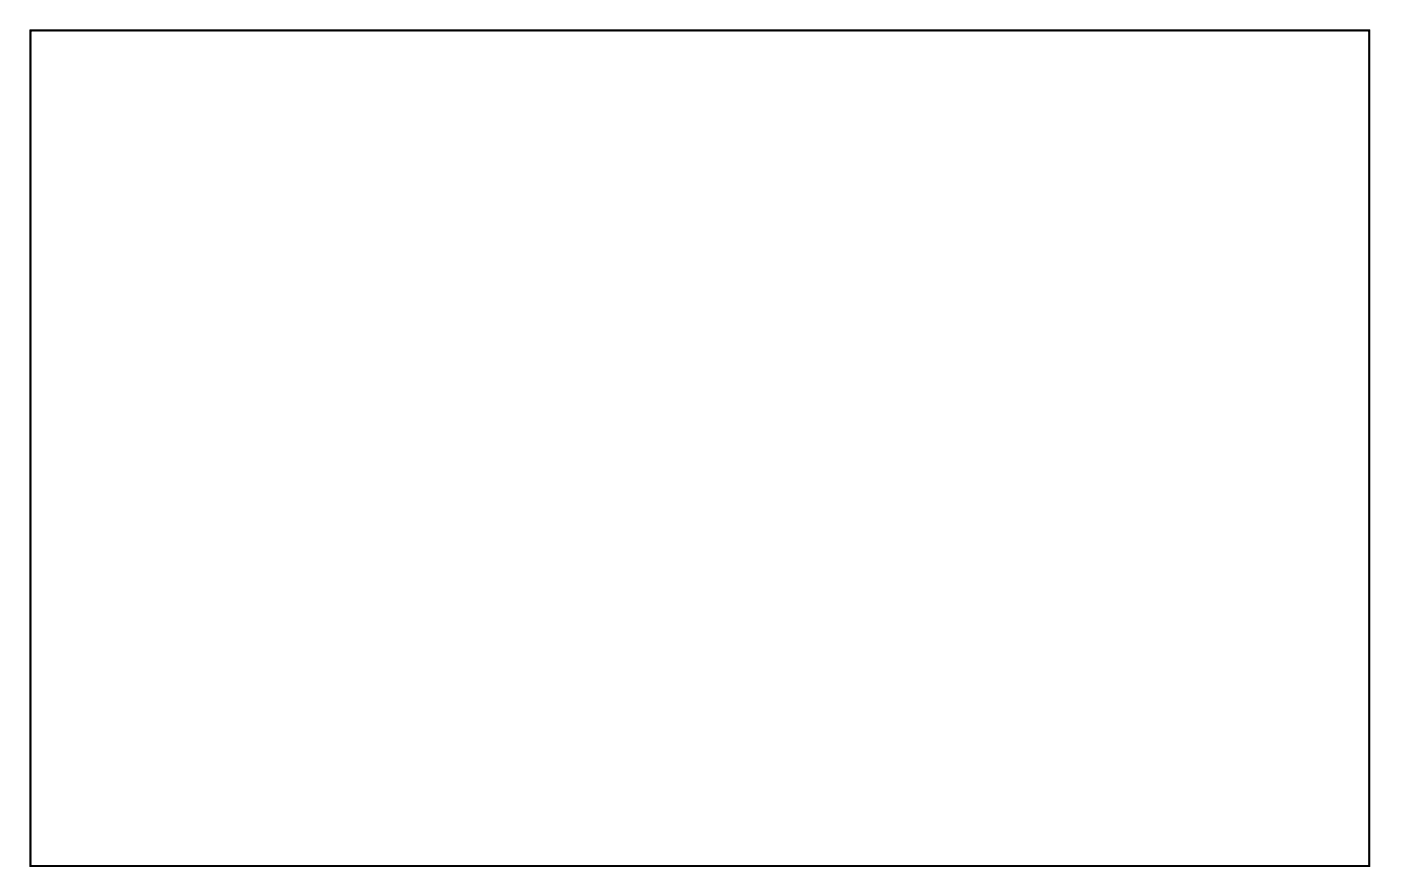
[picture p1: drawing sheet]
<svg xmlns="http://www.w3.org/2000/svg" width="167mm" height="107mm" viewBox="0 0 167 107" stroke-linecap="round" stroke-linejoin="round" font-family="sans-serif">
<path d="M3.6 3.6h159.8v99.8h-159.8z" fill="none" stroke="#000" stroke-width=".2"/>
<path d="M3.6 3.6h159.8v99.8h-159.8z" fill="none" stroke="#000" stroke-width=".12"/>
<path d="M154.6 87.2h5.2v7.2h-5.2z" fill="#fff"/>
<path d="M154.6 87.2h5.2v7.2h-5.2z" fill="none" stroke="#fff" stroke-width=".25"/>
<path d="M144.5 87.2h5.2v7.2h-5.2z" fill="#fff"/>
<path d="M144.5 87.2h5.2v7.2h-5.2z" fill="none" stroke="#fff" stroke-width=".25"/>
<path d="M156.5 54.5h1.5v1.5h-1.5z" fill="#fff"/>
<path d="M156.5 54.5h1.5v1.5h-1.5z" fill="none" stroke="#fff" stroke-width=".76" stroke-linecap="butt"/>
<circle cx="157.2" cy="55.2" r=".76" fill="#fff"/>
<circle cx="157.2" cy="55.2" r=".76" fill="none" stroke="#fff" stroke-width=".76" stroke-linecap="butt"/>
<circle cx="157.2" cy="50.2" r=".76" fill="#fff"/>
<circle cx="157.2" cy="50.2" r=".76" fill="none" stroke="#fff" stroke-width=".76" stroke-linecap="butt"/>
<circle cx="107.7" cy="89.5" r=".76" fill="#fff"/>
<circle cx="107.7" cy="89.5" r=".76" fill="none" stroke="#fff" stroke-width=".76" stroke-linecap="butt"/>
<circle cx="76" cy="78.1" r=".76" fill="#fff"/>
<circle cx="76" cy="78.1" r=".76" fill="none" stroke="#fff" stroke-width=".76" stroke-linecap="butt"/>
<circle cx="73.4" cy="78.1" r=".76" fill="#fff"/>
<circle cx="73.4" cy="78.1" r=".76" fill="none" stroke="#fff" stroke-width=".76" stroke-linecap="butt"/>
<circle cx="70.9" cy="78.1" r=".76" fill="#fff"/>
<circle cx="70.9" cy="78.1" r=".76" fill="none" stroke="#fff" stroke-width=".76" stroke-linecap="butt"/>
<circle cx="68.3" cy="78.1" r=".76" fill="#fff"/>
<circle cx="68.3" cy="78.1" r=".76" fill="none" stroke="#fff" stroke-width=".76" stroke-linecap="butt"/>
<circle cx="65.8" cy="78.1" r=".76" fill="#fff"/>
<circle cx="65.8" cy="78.1" r=".76" fill="none" stroke="#fff" stroke-width=".76" stroke-linecap="butt"/>
<circle cx="63.3" cy="78.1" r=".76" fill="#fff"/>
<circle cx="63.3" cy="78.1" r=".76" fill="none" stroke="#fff" stroke-width=".76" stroke-linecap="butt"/>
<circle cx="60.7" cy="78.1" r=".76" fill="#fff"/>
<circle cx="60.7" cy="78.1" r=".76" fill="none" stroke="#fff" stroke-width=".76" stroke-linecap="butt"/>
<circle cx="58.2" cy="78.1" r=".76" fill="#fff"/>
<circle cx="58.2" cy="78.1" r=".76" fill="none" stroke="#fff" stroke-width=".76" stroke-linecap="butt"/>
<circle cx="55.6" cy="78.1" r=".76" fill="#fff"/>
<circle cx="55.6" cy="78.1" r=".76" fill="none" stroke="#fff" stroke-width=".76" stroke-linecap="butt"/>
<circle cx="53.1" cy="78.1" r=".76" fill="#fff"/>
<circle cx="53.1" cy="78.1" r=".76" fill="none" stroke="#fff" stroke-width=".76" stroke-linecap="butt"/>
<circle cx="50.6" cy="78.1" r=".76" fill="#fff"/>
<circle cx="50.6" cy="78.1" r=".76" fill="none" stroke="#fff" stroke-width=".76" stroke-linecap="butt"/>
<circle cx="48" cy="78.1" r=".76" fill="#fff"/>
<circle cx="48" cy="78.1" r=".76" fill="none" stroke="#fff" stroke-width=".76" stroke-linecap="butt"/>
<circle cx="45.5" cy="78.1" r=".76" fill="#fff"/>
<circle cx="45.5" cy="78.1" r=".76" fill="none" stroke="#fff" stroke-width=".76" stroke-linecap="butt"/>
<circle cx="42.9" cy="78.1" r=".76" fill="#fff"/>
<circle cx="42.9" cy="78.1" r=".76" fill="none" stroke="#fff" stroke-width=".76" stroke-linecap="butt"/>
<circle cx="40.4" cy="78.1" r=".76" fill="#fff"/>
<circle cx="40.4" cy="78.1" r=".76" fill="none" stroke="#fff" stroke-width=".76" stroke-linecap="butt"/>
<circle cx="37.9" cy="78.1" r=".76" fill="#fff"/>
<circle cx="37.9" cy="78.1" r=".76" fill="none" stroke="#fff" stroke-width=".76" stroke-linecap="butt"/>
<circle cx="35.3" cy="78.1" r=".76" fill="#fff"/>
<circle cx="35.3" cy="78.1" r=".76" fill="none" stroke="#fff" stroke-width=".76" stroke-linecap="butt"/>
<circle cx="32.8" cy="78.1" r=".76" fill="#fff"/>
<circle cx="32.8" cy="78.1" r=".76" fill="none" stroke="#fff" stroke-width=".76" stroke-linecap="butt"/>
<circle cx="30.2" cy="78.1" r=".76" fill="#fff"/>
<circle cx="30.2" cy="78.1" r=".76" fill="none" stroke="#fff" stroke-width=".76" stroke-linecap="butt"/>
<circle cx="27.7" cy="78.1" r=".76" fill="#fff"/>
<circle cx="27.7" cy="78.1" r=".76" fill="none" stroke="#fff" stroke-width=".76" stroke-linecap="butt"/>
<circle cx="76" cy="78.1" r=".76" fill="#fff"/>
<circle cx="76" cy="78.1" r=".76" fill="none" stroke="#fff" stroke-width=".76" stroke-linecap="butt"/>
<circle cx="73.4" cy="78.1" r=".76" fill="#fff"/>
<circle cx="73.4" cy="78.1" r=".76" fill="none" stroke="#fff" stroke-width=".76" stroke-linecap="butt"/>
<circle cx="70.9" cy="78.1" r=".76" fill="#fff"/>
<circle cx="70.9" cy="78.1" r=".76" fill="none" stroke="#fff" stroke-width=".76" stroke-linecap="butt"/>
<circle cx="68.3" cy="78.1" r=".76" fill="#fff"/>
<circle cx="68.3" cy="78.1" r=".76" fill="none" stroke="#fff" stroke-width=".76" stroke-linecap="butt"/>
<circle cx="65.8" cy="78.1" r=".76" fill="#fff"/>
<circle cx="65.8" cy="78.1" r=".76" fill="none" stroke="#fff" stroke-width=".76" stroke-linecap="butt"/>
<circle cx="63.3" cy="78.1" r=".76" fill="#fff"/>
<circle cx="63.3" cy="78.1" r=".76" fill="none" stroke="#fff" stroke-width=".76" stroke-linecap="butt"/>
<circle cx="60.7" cy="78.1" r=".76" fill="#fff"/>
<circle cx="60.7" cy="78.1" r=".76" fill="none" stroke="#fff" stroke-width=".76" stroke-linecap="butt"/>
<circle cx="58.2" cy="78.1" r=".76" fill="#fff"/>
<circle cx="58.2" cy="78.1" r=".76" fill="none" stroke="#fff" stroke-width=".76" stroke-linecap="butt"/>
<circle cx="55.6" cy="78.1" r=".76" fill="#fff"/>
<circle cx="55.6" cy="78.1" r=".76" fill="none" stroke="#fff" stroke-width=".76" stroke-linecap="butt"/>
<circle cx="53.1" cy="78.1" r=".76" fill="#fff"/>
<circle cx="53.1" cy="78.1" r=".76" fill="none" stroke="#fff" stroke-width=".76" stroke-linecap="butt"/>
<circle cx="50.6" cy="78.1" r=".76" fill="#fff"/>
<circle cx="50.6" cy="78.1" r=".76" fill="none" stroke="#fff" stroke-width=".76" stroke-linecap="butt"/>
<circle cx="48" cy="78.1" r=".76" fill="#fff"/>
<circle cx="48" cy="78.1" r=".76" fill="none" stroke="#fff" stroke-width=".76" stroke-linecap="butt"/>
<circle cx="45.5" cy="78.1" r=".76" fill="#fff"/>
<circle cx="45.5" cy="78.1" r=".76" fill="none" stroke="#fff" stroke-width=".76" stroke-linecap="butt"/>
<circle cx="42.9" cy="78.1" r=".76" fill="#fff"/>
<circle cx="42.9" cy="78.1" r=".76" fill="none" stroke="#fff" stroke-width=".76" stroke-linecap="butt"/>
<circle cx="40.4" cy="78.1" r=".76" fill="#fff"/>
<circle cx="40.4" cy="78.1" r=".76" fill="none" stroke="#fff" stroke-width=".76" stroke-linecap="butt"/>
<circle cx="37.9" cy="78.1" r=".76" fill="#fff"/>
<circle cx="37.9" cy="78.1" r=".76" fill="none" stroke="#fff" stroke-width=".76" stroke-linecap="butt"/>
<circle cx="35.3" cy="78.1" r=".76" fill="#fff"/>
<circle cx="35.3" cy="78.1" r=".76" fill="none" stroke="#fff" stroke-width=".76" stroke-linecap="butt"/>
<circle cx="32.8" cy="78.1" r=".76" fill="#fff"/>
<circle cx="32.8" cy="78.1" r=".76" fill="none" stroke="#fff" stroke-width=".76" stroke-linecap="butt"/>
<circle cx="30.2" cy="78.1" r=".76" fill="#fff"/>
<circle cx="30.2" cy="78.1" r=".76" fill="none" stroke="#fff" stroke-width=".76" stroke-linecap="butt"/>
<circle cx="27.7" cy="78.1" r=".76" fill="#fff"/>
<circle cx="27.7" cy="78.1" r=".76" fill="none" stroke="#fff" stroke-width=".76" stroke-linecap="butt"/>
<circle cx="27.7" cy="75.6" r=".76" fill="#fff"/>
<circle cx="27.7" cy="75.6" r=".76" fill="none" stroke="#fff" stroke-width=".76" stroke-linecap="butt"/>
<circle cx="30.2" cy="75.6" r=".76" fill="#fff"/>
<circle cx="30.2" cy="75.6" r=".76" fill="none" stroke="#fff" stroke-width=".76" stroke-linecap="butt"/>
<circle cx="32.8" cy="75.6" r=".76" fill="#fff"/>
<circle cx="32.8" cy="75.6" r=".76" fill="none" stroke="#fff" stroke-width=".76" stroke-linecap="butt"/>
<circle cx="35.3" cy="75.6" r=".76" fill="#fff"/>
<circle cx="35.3" cy="75.6" r=".76" fill="none" stroke="#fff" stroke-width=".76" stroke-linecap="butt"/>
<circle cx="37.9" cy="75.6" r=".76" fill="#fff"/>
<circle cx="37.9" cy="75.6" r=".76" fill="none" stroke="#fff" stroke-width=".76" stroke-linecap="butt"/>
<circle cx="40.4" cy="75.6" r=".76" fill="#fff"/>
<circle cx="40.4" cy="75.6" r=".76" fill="none" stroke="#fff" stroke-width=".76" stroke-linecap="butt"/>
<circle cx="42.9" cy="75.6" r=".76" fill="#fff"/>
<circle cx="42.9" cy="75.6" r=".76" fill="none" stroke="#fff" stroke-width=".76" stroke-linecap="butt"/>
<circle cx="45.5" cy="75.6" r=".76" fill="#fff"/>
<circle cx="45.5" cy="75.6" r=".76" fill="none" stroke="#fff" stroke-width=".76" stroke-linecap="butt"/>
<circle cx="48" cy="75.6" r=".76" fill="#fff"/>
<circle cx="48" cy="75.6" r=".76" fill="none" stroke="#fff" stroke-width=".76" stroke-linecap="butt"/>
<circle cx="50.6" cy="75.6" r=".76" fill="#fff"/>
<circle cx="50.6" cy="75.6" r=".76" fill="none" stroke="#fff" stroke-width=".76" stroke-linecap="butt"/>
<circle cx="53.1" cy="75.6" r=".76" fill="#fff"/>
<circle cx="53.1" cy="75.6" r=".76" fill="none" stroke="#fff" stroke-width=".76" stroke-linecap="butt"/>
<circle cx="55.6" cy="75.6" r=".76" fill="#fff"/>
<circle cx="55.6" cy="75.6" r=".76" fill="none" stroke="#fff" stroke-width=".76" stroke-linecap="butt"/>
<circle cx="58.2" cy="75.6" r=".76" fill="#fff"/>
<circle cx="58.2" cy="75.6" r=".76" fill="none" stroke="#fff" stroke-width=".76" stroke-linecap="butt"/>
<circle cx="60.7" cy="75.6" r=".76" fill="#fff"/>
<circle cx="60.7" cy="75.6" r=".76" fill="none" stroke="#fff" stroke-width=".76" stroke-linecap="butt"/>
<circle cx="63.3" cy="75.6" r=".76" fill="#fff"/>
<circle cx="63.3" cy="75.6" r=".76" fill="none" stroke="#fff" stroke-width=".76" stroke-linecap="butt"/>
<circle cx="65.8" cy="75.6" r=".76" fill="#fff"/>
<circle cx="65.8" cy="75.6" r=".76" fill="none" stroke="#fff" stroke-width=".76" stroke-linecap="butt"/>
<circle cx="68.3" cy="75.6" r=".76" fill="#fff"/>
<circle cx="68.3" cy="75.6" r=".76" fill="none" stroke="#fff" stroke-width=".76" stroke-linecap="butt"/>
<circle cx="70.9" cy="75.6" r=".76" fill="#fff"/>
<circle cx="70.9" cy="75.6" r=".76" fill="none" stroke="#fff" stroke-width=".76" stroke-linecap="butt"/>
<circle cx="73.4" cy="75.6" r=".76" fill="#fff"/>
<circle cx="73.4" cy="75.6" r=".76" fill="none" stroke="#fff" stroke-width=".76" stroke-linecap="butt"/>
<circle cx="76" cy="75.6" r=".76" fill="#fff"/>
<circle cx="76" cy="75.6" r=".76" fill="none" stroke="#fff" stroke-width=".76" stroke-linecap="butt"/>
<circle cx="131.8" cy="62.9" r=".76" fill="#fff"/>
<circle cx="131.8" cy="62.9" r=".76" fill="none" stroke="#fff" stroke-width=".76" stroke-linecap="butt"/>
<circle cx="131.8" cy="60.3" r=".76" fill="#fff"/>
<circle cx="131.8" cy="60.3" r=".76" fill="none" stroke="#fff" stroke-width=".76" stroke-linecap="butt"/>
<circle cx="122.9" cy="8.2" r=".76" fill="#fff"/>
<circle cx="122.9" cy="8.2" r=".76" fill="none" stroke="#fff" stroke-width=".76" stroke-linecap="butt"/>
<circle cx="120.4" cy="8.2" r=".76" fill="#fff"/>
<circle cx="120.4" cy="8.2" r=".76" fill="none" stroke="#fff" stroke-width=".76" stroke-linecap="butt"/>
<circle cx="117.9" cy="8.2" r=".76" fill="#fff"/>
<circle cx="117.9" cy="8.2" r=".76" fill="none" stroke="#fff" stroke-width=".76" stroke-linecap="butt"/>
<circle cx="115.3" cy="8.2" r=".76" fill="#fff"/>
<circle cx="115.3" cy="8.2" r=".76" fill="none" stroke="#fff" stroke-width=".76" stroke-linecap="butt"/>
<circle cx="112.8" cy="8.2" r=".76" fill="#fff"/>
<circle cx="112.8" cy="8.2" r=".76" fill="none" stroke="#fff" stroke-width=".76" stroke-linecap="butt"/>
<circle cx="122.9" cy="8.2" r=".76" fill="#fff"/>
<circle cx="122.9" cy="8.2" r=".76" fill="none" stroke="#fff" stroke-width=".76" stroke-linecap="butt"/>
<circle cx="120.4" cy="8.2" r=".76" fill="#fff"/>
<circle cx="120.4" cy="8.2" r=".76" fill="none" stroke="#fff" stroke-width=".76" stroke-linecap="butt"/>
<circle cx="117.9" cy="8.2" r=".76" fill="#fff"/>
<circle cx="117.9" cy="8.2" r=".76" fill="none" stroke="#fff" stroke-width=".76" stroke-linecap="butt"/>
<circle cx="115.3" cy="8.2" r=".76" fill="#fff"/>
<circle cx="115.3" cy="8.2" r=".76" fill="none" stroke="#fff" stroke-width=".76" stroke-linecap="butt"/>
<circle cx="112.8" cy="8.2" r=".76" fill="#fff"/>
<circle cx="112.8" cy="8.2" r=".76" fill="none" stroke="#fff" stroke-width=".76" stroke-linecap="butt"/>
<circle cx="112.8" cy="5.7" r=".76" fill="#fff"/>
<circle cx="112.8" cy="5.7" r=".76" fill="none" stroke="#fff" stroke-width=".76" stroke-linecap="butt"/>
<circle cx="115.3" cy="5.7" r=".76" fill="#fff"/>
<circle cx="115.3" cy="5.7" r=".76" fill="none" stroke="#fff" stroke-width=".76" stroke-linecap="butt"/>
<circle cx="117.9" cy="5.7" r=".76" fill="#fff"/>
<circle cx="117.9" cy="5.7" r=".76" fill="none" stroke="#fff" stroke-width=".76" stroke-linecap="butt"/>
<circle cx="120.4" cy="5.7" r=".76" fill="#fff"/>
<circle cx="120.4" cy="5.7" r=".76" fill="none" stroke="#fff" stroke-width=".76" stroke-linecap="butt"/>
<circle cx="122.9" cy="5.7" r=".76" fill="#fff"/>
<circle cx="122.9" cy="5.7" r=".76" fill="none" stroke="#fff" stroke-width=".76" stroke-linecap="butt"/>
<circle cx="65.8" cy="29.3" r=".76" fill="#fff"/>
<circle cx="65.8" cy="29.3" r=".76" fill="none" stroke="#fff" stroke-width=".76" stroke-linecap="butt"/>
<circle cx="68.3" cy="29.3" r=".76" fill="#fff"/>
<circle cx="68.3" cy="29.3" r=".76" fill="none" stroke="#fff" stroke-width=".76" stroke-linecap="butt"/>
<circle cx="65.8" cy="29.3" r=".76" fill="#fff"/>
<circle cx="65.8" cy="29.3" r=".76" fill="none" stroke="#fff" stroke-width=".76" stroke-linecap="butt"/>
<circle cx="68.3" cy="29.3" r=".76" fill="#fff"/>
<circle cx="68.3" cy="29.3" r=".76" fill="none" stroke="#fff" stroke-width=".76" stroke-linecap="butt"/>
<circle cx="68.3" cy="31.8" r=".76" fill="#fff"/>
<circle cx="68.3" cy="31.8" r=".76" fill="none" stroke="#fff" stroke-width=".76" stroke-linecap="butt"/>
<circle cx="65.8" cy="31.8" r=".76" fill="#fff"/>
<circle cx="65.8" cy="31.8" r=".76" fill="none" stroke="#fff" stroke-width=".76" stroke-linecap="butt"/>
<circle cx="42.9" cy="29.3" r=".76" fill="#fff"/>
<circle cx="42.9" cy="29.3" r=".76" fill="none" stroke="#fff" stroke-width=".76" stroke-linecap="butt"/>
<circle cx="45.5" cy="29.3" r=".76" fill="#fff"/>
<circle cx="45.5" cy="29.3" r=".76" fill="none" stroke="#fff" stroke-width=".76" stroke-linecap="butt"/>
<circle cx="48" cy="29.3" r=".76" fill="#fff"/>
<circle cx="48" cy="29.3" r=".76" fill="none" stroke="#fff" stroke-width=".76" stroke-linecap="butt"/>
<circle cx="50.6" cy="29.3" r=".76" fill="#fff"/>
<circle cx="50.6" cy="29.3" r=".76" fill="none" stroke="#fff" stroke-width=".76" stroke-linecap="butt"/>
<circle cx="53.1" cy="29.3" r=".76" fill="#fff"/>
<circle cx="53.1" cy="29.3" r=".76" fill="none" stroke="#fff" stroke-width=".76" stroke-linecap="butt"/>
<circle cx="55.6" cy="29.3" r=".76" fill="#fff"/>
<circle cx="55.6" cy="29.3" r=".76" fill="none" stroke="#fff" stroke-width=".76" stroke-linecap="butt"/>
<circle cx="58.2" cy="29.3" r=".76" fill="#fff"/>
<circle cx="58.2" cy="29.3" r=".76" fill="none" stroke="#fff" stroke-width=".76" stroke-linecap="butt"/>
<circle cx="60.7" cy="29.3" r=".76" fill="#fff"/>
<circle cx="60.7" cy="29.3" r=".76" fill="none" stroke="#fff" stroke-width=".76" stroke-linecap="butt"/>
<circle cx="63.3" cy="29.3" r=".76" fill="#fff"/>
<circle cx="63.3" cy="29.3" r=".76" fill="none" stroke="#fff" stroke-width=".76" stroke-linecap="butt"/>
<circle cx="42.9" cy="29.3" r=".76" fill="#fff"/>
<circle cx="42.9" cy="29.3" r=".76" fill="none" stroke="#fff" stroke-width=".76" stroke-linecap="butt"/>
<circle cx="45.5" cy="29.3" r=".76" fill="#fff"/>
<circle cx="45.5" cy="29.3" r=".76" fill="none" stroke="#fff" stroke-width=".76" stroke-linecap="butt"/>
<circle cx="48" cy="29.3" r=".76" fill="#fff"/>
<circle cx="48" cy="29.3" r=".76" fill="none" stroke="#fff" stroke-width=".76" stroke-linecap="butt"/>
<circle cx="50.6" cy="29.3" r=".76" fill="#fff"/>
<circle cx="50.6" cy="29.3" r=".76" fill="none" stroke="#fff" stroke-width=".76" stroke-linecap="butt"/>
<circle cx="53.1" cy="29.3" r=".76" fill="#fff"/>
<circle cx="53.1" cy="29.3" r=".76" fill="none" stroke="#fff" stroke-width=".76" stroke-linecap="butt"/>
<circle cx="55.6" cy="29.3" r=".76" fill="#fff"/>
<circle cx="55.6" cy="29.3" r=".76" fill="none" stroke="#fff" stroke-width=".76" stroke-linecap="butt"/>
<circle cx="58.2" cy="29.3" r=".76" fill="#fff"/>
<circle cx="58.2" cy="29.3" r=".76" fill="none" stroke="#fff" stroke-width=".76" stroke-linecap="butt"/>
<circle cx="60.7" cy="29.3" r=".76" fill="#fff"/>
<circle cx="60.7" cy="29.3" r=".76" fill="none" stroke="#fff" stroke-width=".76" stroke-linecap="butt"/>
<circle cx="63.3" cy="29.3" r=".76" fill="#fff"/>
<circle cx="63.3" cy="29.3" r=".76" fill="none" stroke="#fff" stroke-width=".76" stroke-linecap="butt"/>
<circle cx="63.3" cy="31.8" r=".76" fill="#fff"/>
<circle cx="63.3" cy="31.8" r=".76" fill="none" stroke="#fff" stroke-width=".76" stroke-linecap="butt"/>
<circle cx="60.7" cy="31.8" r=".76" fill="#fff"/>
<circle cx="60.7" cy="31.8" r=".76" fill="none" stroke="#fff" stroke-width=".76" stroke-linecap="butt"/>
<circle cx="58.2" cy="31.8" r=".76" fill="#fff"/>
<circle cx="58.2" cy="31.8" r=".76" fill="none" stroke="#fff" stroke-width=".76" stroke-linecap="butt"/>
<circle cx="55.6" cy="31.8" r=".76" fill="#fff"/>
<circle cx="55.6" cy="31.8" r=".76" fill="none" stroke="#fff" stroke-width=".76" stroke-linecap="butt"/>
<circle cx="53.1" cy="31.8" r=".76" fill="#fff"/>
<circle cx="53.1" cy="31.8" r=".76" fill="none" stroke="#fff" stroke-width=".76" stroke-linecap="butt"/>
<circle cx="50.6" cy="31.8" r=".76" fill="#fff"/>
<circle cx="50.6" cy="31.8" r=".76" fill="none" stroke="#fff" stroke-width=".76" stroke-linecap="butt"/>
<circle cx="48" cy="31.8" r=".76" fill="#fff"/>
<circle cx="48" cy="31.8" r=".76" fill="none" stroke="#fff" stroke-width=".76" stroke-linecap="butt"/>
<circle cx="45.5" cy="31.8" r=".76" fill="#fff"/>
<circle cx="45.5" cy="31.8" r=".76" fill="none" stroke="#fff" stroke-width=".76" stroke-linecap="butt"/>
<circle cx="42.9" cy="31.8" r=".76" fill="#fff"/>
<circle cx="42.9" cy="31.8" r=".76" fill="none" stroke="#fff" stroke-width=".76" stroke-linecap="butt"/>
<circle cx="73.4" cy="8.2" r=".76" fill="#fff"/>
<circle cx="73.4" cy="8.2" r=".76" fill="none" stroke="#fff" stroke-width=".76" stroke-linecap="butt"/>
<circle cx="73.4" cy="5.7" r=".76" fill="#fff"/>
<circle cx="73.4" cy="5.7" r=".76" fill="none" stroke="#fff" stroke-width=".76" stroke-linecap="butt"/>
<circle cx="73.4" cy="8.2" r=".76" fill="#fff"/>
<circle cx="73.4" cy="8.2" r=".76" fill="none" stroke="#fff" stroke-width=".76" stroke-linecap="butt"/>
<circle cx="73.4" cy="5.7" r=".76" fill="#fff"/>
<circle cx="73.4" cy="5.7" r=".76" fill="none" stroke="#fff" stroke-width=".76" stroke-linecap="butt"/>
<circle cx="76" cy="5.7" r=".76" fill="#fff"/>
<circle cx="76" cy="5.7" r=".76" fill="none" stroke="#fff" stroke-width=".76" stroke-linecap="butt"/>
<circle cx="76" cy="8.2" r=".76" fill="#fff"/>
<circle cx="76" cy="8.2" r=".76" fill="none" stroke="#fff" stroke-width=".76" stroke-linecap="butt"/>
<circle cx="79.8" cy="8.2" r=".76" fill="#fff"/>
<circle cx="79.8" cy="8.2" r=".76" fill="none" stroke="#fff" stroke-width=".76" stroke-linecap="butt"/>
<circle cx="79.8" cy="5.7" r=".76" fill="#fff"/>
<circle cx="79.8" cy="5.7" r=".76" fill="none" stroke="#fff" stroke-width=".76" stroke-linecap="butt"/>
<circle cx="79.8" cy="8.2" r=".76" fill="#fff"/>
<circle cx="79.8" cy="8.2" r=".76" fill="none" stroke="#fff" stroke-width=".76" stroke-linecap="butt"/>
<circle cx="79.8" cy="5.7" r=".76" fill="#fff"/>
<circle cx="79.8" cy="5.7" r=".76" fill="none" stroke="#fff" stroke-width=".76" stroke-linecap="butt"/>
<circle cx="82.3" cy="5.7" r=".76" fill="#fff"/>
<circle cx="82.3" cy="5.7" r=".76" fill="none" stroke="#fff" stroke-width=".76" stroke-linecap="butt"/>
<circle cx="82.3" cy="8.2" r=".76" fill="#fff"/>
<circle cx="82.3" cy="8.2" r=".76" fill="none" stroke="#fff" stroke-width=".76" stroke-linecap="butt"/>
<circle cx="36.6" cy="81.9" r=".76" fill="#fff"/>
<circle cx="36.6" cy="81.9" r=".76" fill="none" stroke="#fff" stroke-width=".76" stroke-linecap="butt"/>
<circle cx="39.1" cy="81.9" r=".76" fill="#fff"/>
<circle cx="39.1" cy="81.9" r=".76" fill="none" stroke="#fff" stroke-width=".76" stroke-linecap="butt"/>
<circle cx="41.7" cy="81.9" r=".76" fill="#fff"/>
<circle cx="41.7" cy="81.9" r=".76" fill="none" stroke="#fff" stroke-width=".76" stroke-linecap="butt"/>
<circle cx="44.2" cy="81.9" r=".76" fill="#fff"/>
<circle cx="44.2" cy="81.9" r=".76" fill="none" stroke="#fff" stroke-width=".76" stroke-linecap="butt"/>
<circle cx="46.7" cy="81.9" r=".76" fill="#fff"/>
<circle cx="46.7" cy="81.9" r=".76" fill="none" stroke="#fff" stroke-width=".76" stroke-linecap="butt"/>
<circle cx="49.3" cy="81.9" r=".76" fill="#fff"/>
<circle cx="49.3" cy="81.9" r=".76" fill="none" stroke="#fff" stroke-width=".76" stroke-linecap="butt"/>
<circle cx="109" cy="84.4" r=".76" fill="#fff"/>
<circle cx="109" cy="84.4" r=".76" fill="none" stroke="#fff" stroke-width=".76" stroke-linecap="butt"/>
<circle cx="148.3" cy="51.4" r=".76" fill="#fff"/>
<circle cx="148.3" cy="51.4" r=".76" fill="none" stroke="#fff" stroke-width=".76" stroke-linecap="butt"/>
<circle cx="148.3" cy="54" r=".76" fill="#fff"/>
<circle cx="148.3" cy="54" r=".76" fill="none" stroke="#fff" stroke-width=".76" stroke-linecap="butt"/>
<circle cx="149.6" cy="66.7" r=".76" fill="#fff"/>
<circle cx="149.6" cy="66.7" r=".76" fill="none" stroke="#fff" stroke-width=".76" stroke-linecap="butt"/>
<circle cx="148.3" cy="84.4" r=".76" fill="#fff"/>
<circle cx="148.3" cy="84.4" r=".76" fill="none" stroke="#fff" stroke-width=".76" stroke-linecap="butt"/>
<circle cx="63.3" cy="73" r=".76" fill="#fff"/>
<circle cx="63.3" cy="73" r=".76" fill="none" stroke="#fff" stroke-width=".76" stroke-linecap="butt"/>
<circle cx="65.8" cy="73" r=".76" fill="#fff"/>
<circle cx="65.8" cy="73" r=".76" fill="none" stroke="#fff" stroke-width=".76" stroke-linecap="butt"/>
<circle cx="68.3" cy="73" r=".76" fill="#fff"/>
<circle cx="68.3" cy="73" r=".76" fill="none" stroke="#fff" stroke-width=".76" stroke-linecap="butt"/>
<circle cx="70.9" cy="73" r=".76" fill="#fff"/>
<circle cx="70.9" cy="73" r=".76" fill="none" stroke="#fff" stroke-width=".76" stroke-linecap="butt"/>
<circle cx="73.4" cy="73" r=".76" fill="#fff"/>
<circle cx="73.4" cy="73" r=".76" fill="none" stroke="#fff" stroke-width=".76" stroke-linecap="butt"/>
<circle cx="36.6" cy="71.7" r=".76" fill="#fff"/>
<circle cx="36.6" cy="71.7" r=".76" fill="none" stroke="#fff" stroke-width=".76" stroke-linecap="butt"/>
<circle cx="39.1" cy="71.7" r=".76" fill="#fff"/>
<circle cx="39.1" cy="71.7" r=".76" fill="none" stroke="#fff" stroke-width=".76" stroke-linecap="butt"/>
<circle cx="41.7" cy="71.7" r=".76" fill="#fff"/>
<circle cx="41.7" cy="71.7" r=".76" fill="none" stroke="#fff" stroke-width=".76" stroke-linecap="butt"/>
<circle cx="44.2" cy="71.7" r=".76" fill="#fff"/>
<circle cx="44.2" cy="71.7" r=".76" fill="none" stroke="#fff" stroke-width=".76" stroke-linecap="butt"/>
<circle cx="67.1" cy="81.9" r=".76" fill="#fff"/>
<circle cx="67.1" cy="81.9" r=".76" fill="none" stroke="#fff" stroke-width=".76" stroke-linecap="butt"/>
<circle cx="69.6" cy="81.9" r=".76" fill="#fff"/>
<circle cx="69.6" cy="81.9" r=".76" fill="none" stroke="#fff" stroke-width=".76" stroke-linecap="butt"/>
<circle cx="72.1" cy="81.9" r=".76" fill="#fff"/>
<circle cx="72.1" cy="81.9" r=".76" fill="none" stroke="#fff" stroke-width=".76" stroke-linecap="butt"/>
<circle cx="74.7" cy="81.9" r=".76" fill="#fff"/>
<circle cx="74.7" cy="81.9" r=".76" fill="none" stroke="#fff" stroke-width=".76" stroke-linecap="butt"/>
<circle cx="55.6" cy="93.3" r=".76" fill="#fff"/>
<circle cx="55.6" cy="93.3" r=".76" fill="none" stroke="#fff" stroke-width=".76" stroke-linecap="butt"/>
<circle cx="53.1" cy="93.3" r=".76" fill="#fff"/>
<circle cx="53.1" cy="93.3" r=".76" fill="none" stroke="#fff" stroke-width=".76" stroke-linecap="butt"/>
<circle cx="50.6" cy="93.3" r=".76" fill="#fff"/>
<circle cx="50.6" cy="93.3" r=".76" fill="none" stroke="#fff" stroke-width=".76" stroke-linecap="butt"/>
<circle cx="48" cy="93.3" r=".76" fill="#fff"/>
<circle cx="48" cy="93.3" r=".76" fill="none" stroke="#fff" stroke-width=".76" stroke-linecap="butt"/>
<circle cx="45.5" cy="93.3" r=".76" fill="#fff"/>
<circle cx="45.5" cy="93.3" r=".76" fill="none" stroke="#fff" stroke-width=".76" stroke-linecap="butt"/>
<circle cx="42.9" cy="93.3" r=".76" fill="#fff"/>
<circle cx="42.9" cy="93.3" r=".76" fill="none" stroke="#fff" stroke-width=".76" stroke-linecap="butt"/>
<circle cx="40.4" cy="93.3" r=".76" fill="#fff"/>
<circle cx="40.4" cy="93.3" r=".76" fill="none" stroke="#fff" stroke-width=".76" stroke-linecap="butt"/>
<circle cx="37.9" cy="93.3" r=".76" fill="#fff"/>
<circle cx="37.9" cy="93.3" r=".76" fill="none" stroke="#fff" stroke-width=".76" stroke-linecap="butt"/>
<circle cx="35.3" cy="93.3" r=".76" fill="#fff"/>
<circle cx="35.3" cy="93.3" r=".76" fill="none" stroke="#fff" stroke-width=".76" stroke-linecap="butt"/>
<circle cx="32.8" cy="93.3" r=".76" fill="#fff"/>
<circle cx="32.8" cy="93.3" r=".76" fill="none" stroke="#fff" stroke-width=".76" stroke-linecap="butt"/>
<circle cx="55.6" cy="93.3" r=".76" fill="#fff"/>
<circle cx="55.6" cy="93.3" r=".76" fill="none" stroke="#fff" stroke-width=".76" stroke-linecap="butt"/>
<circle cx="53.1" cy="93.3" r=".76" fill="#fff"/>
<circle cx="53.1" cy="93.3" r=".76" fill="none" stroke="#fff" stroke-width=".76" stroke-linecap="butt"/>
<circle cx="50.6" cy="93.3" r=".76" fill="#fff"/>
<circle cx="50.6" cy="93.3" r=".76" fill="none" stroke="#fff" stroke-width=".76" stroke-linecap="butt"/>
<circle cx="48" cy="93.3" r=".76" fill="#fff"/>
<circle cx="48" cy="93.3" r=".76" fill="none" stroke="#fff" stroke-width=".76" stroke-linecap="butt"/>
<circle cx="45.5" cy="93.3" r=".76" fill="#fff"/>
<circle cx="45.5" cy="93.3" r=".76" fill="none" stroke="#fff" stroke-width=".76" stroke-linecap="butt"/>
<circle cx="42.9" cy="93.3" r=".76" fill="#fff"/>
<circle cx="42.9" cy="93.3" r=".76" fill="none" stroke="#fff" stroke-width=".76" stroke-linecap="butt"/>
<circle cx="40.4" cy="93.3" r=".76" fill="#fff"/>
<circle cx="40.4" cy="93.3" r=".76" fill="none" stroke="#fff" stroke-width=".76" stroke-linecap="butt"/>
<circle cx="37.9" cy="93.3" r=".76" fill="#fff"/>
<circle cx="37.9" cy="93.3" r=".76" fill="none" stroke="#fff" stroke-width=".76" stroke-linecap="butt"/>
<circle cx="35.3" cy="93.3" r=".76" fill="#fff"/>
<circle cx="35.3" cy="93.3" r=".76" fill="none" stroke="#fff" stroke-width=".76" stroke-linecap="butt"/>
<circle cx="32.8" cy="93.3" r=".76" fill="#fff"/>
<circle cx="32.8" cy="93.3" r=".76" fill="none" stroke="#fff" stroke-width=".76" stroke-linecap="butt"/>
<circle cx="32.8" cy="90.8" r=".76" fill="#fff"/>
<circle cx="32.8" cy="90.8" r=".76" fill="none" stroke="#fff" stroke-width=".76" stroke-linecap="butt"/>
<circle cx="35.3" cy="90.8" r=".76" fill="#fff"/>
<circle cx="35.3" cy="90.8" r=".76" fill="none" stroke="#fff" stroke-width=".76" stroke-linecap="butt"/>
<circle cx="37.9" cy="90.8" r=".76" fill="#fff"/>
<circle cx="37.9" cy="90.8" r=".76" fill="none" stroke="#fff" stroke-width=".76" stroke-linecap="butt"/>
<circle cx="40.4" cy="90.8" r=".76" fill="#fff"/>
<circle cx="40.4" cy="90.8" r=".76" fill="none" stroke="#fff" stroke-width=".76" stroke-linecap="butt"/>
<circle cx="42.9" cy="90.8" r=".76" fill="#fff"/>
<circle cx="42.9" cy="90.8" r=".76" fill="none" stroke="#fff" stroke-width=".76" stroke-linecap="butt"/>
<circle cx="45.5" cy="90.8" r=".76" fill="#fff"/>
<circle cx="45.5" cy="90.8" r=".76" fill="none" stroke="#fff" stroke-width=".76" stroke-linecap="butt"/>
<circle cx="48" cy="90.8" r=".76" fill="#fff"/>
<circle cx="48" cy="90.8" r=".76" fill="none" stroke="#fff" stroke-width=".76" stroke-linecap="butt"/>
<circle cx="50.6" cy="90.8" r=".76" fill="#fff"/>
<circle cx="50.6" cy="90.8" r=".76" fill="none" stroke="#fff" stroke-width=".76" stroke-linecap="butt"/>
<circle cx="53.1" cy="90.8" r=".76" fill="#fff"/>
<circle cx="53.1" cy="90.8" r=".76" fill="none" stroke="#fff" stroke-width=".76" stroke-linecap="butt"/>
<circle cx="55.6" cy="90.8" r=".76" fill="#fff"/>
<circle cx="55.6" cy="90.8" r=".76" fill="none" stroke="#fff" stroke-width=".76" stroke-linecap="butt"/>
<circle cx="83.6" cy="97.1" r=".76" fill="#fff"/>
<circle cx="83.6" cy="97.1" r=".76" fill="none" stroke="#fff" stroke-width=".76" stroke-linecap="butt"/>
<circle cx="81" cy="97.1" r=".76" fill="#fff"/>
<circle cx="81" cy="97.1" r=".76" fill="none" stroke="#fff" stroke-width=".76" stroke-linecap="butt"/>
<circle cx="78.5" cy="97.1" r=".76" fill="#fff"/>
<circle cx="78.5" cy="97.1" r=".76" fill="none" stroke="#fff" stroke-width=".76" stroke-linecap="butt"/>
<circle cx="76" cy="97.1" r=".76" fill="#fff"/>
<circle cx="76" cy="97.1" r=".76" fill="none" stroke="#fff" stroke-width=".76" stroke-linecap="butt"/>
<circle cx="73.4" cy="97.1" r=".76" fill="#fff"/>
<circle cx="73.4" cy="97.1" r=".76" fill="none" stroke="#fff" stroke-width=".76" stroke-linecap="butt"/>
<circle cx="70.9" cy="97.1" r=".76" fill="#fff"/>
<circle cx="70.9" cy="97.1" r=".76" fill="none" stroke="#fff" stroke-width=".76" stroke-linecap="butt"/>
<circle cx="68.3" cy="97.1" r=".76" fill="#fff"/>
<circle cx="68.3" cy="97.1" r=".76" fill="none" stroke="#fff" stroke-width=".76" stroke-linecap="butt"/>
<circle cx="65.8" cy="97.1" r=".76" fill="#fff"/>
<circle cx="65.8" cy="97.1" r=".76" fill="none" stroke="#fff" stroke-width=".76" stroke-linecap="butt"/>
<circle cx="63.3" cy="97.1" r=".76" fill="#fff"/>
<circle cx="63.3" cy="97.1" r=".76" fill="none" stroke="#fff" stroke-width=".76" stroke-linecap="butt"/>
<circle cx="60.7" cy="97.1" r=".76" fill="#fff"/>
<circle cx="60.7" cy="97.1" r=".76" fill="none" stroke="#fff" stroke-width=".76" stroke-linecap="butt"/>
<circle cx="83.6" cy="97.1" r=".76" fill="#fff"/>
<circle cx="83.6" cy="97.1" r=".76" fill="none" stroke="#fff" stroke-width=".76" stroke-linecap="butt"/>
<circle cx="81" cy="97.1" r=".76" fill="#fff"/>
<circle cx="81" cy="97.1" r=".76" fill="none" stroke="#fff" stroke-width=".76" stroke-linecap="butt"/>
<circle cx="78.5" cy="97.1" r=".76" fill="#fff"/>
<circle cx="78.5" cy="97.1" r=".76" fill="none" stroke="#fff" stroke-width=".76" stroke-linecap="butt"/>
<circle cx="76" cy="97.1" r=".76" fill="#fff"/>
<circle cx="76" cy="97.1" r=".76" fill="none" stroke="#fff" stroke-width=".76" stroke-linecap="butt"/>
<circle cx="73.4" cy="97.1" r=".76" fill="#fff"/>
<circle cx="73.4" cy="97.1" r=".76" fill="none" stroke="#fff" stroke-width=".76" stroke-linecap="butt"/>
<circle cx="70.9" cy="97.1" r=".76" fill="#fff"/>
<circle cx="70.9" cy="97.1" r=".76" fill="none" stroke="#fff" stroke-width=".76" stroke-linecap="butt"/>
<circle cx="68.3" cy="97.1" r=".76" fill="#fff"/>
<circle cx="68.3" cy="97.1" r=".76" fill="none" stroke="#fff" stroke-width=".76" stroke-linecap="butt"/>
<circle cx="65.8" cy="97.1" r=".76" fill="#fff"/>
<circle cx="65.8" cy="97.1" r=".76" fill="none" stroke="#fff" stroke-width=".76" stroke-linecap="butt"/>
<circle cx="63.3" cy="97.1" r=".76" fill="#fff"/>
<circle cx="63.3" cy="97.1" r=".76" fill="none" stroke="#fff" stroke-width=".76" stroke-linecap="butt"/>
<circle cx="60.7" cy="97.1" r=".76" fill="#fff"/>
<circle cx="60.7" cy="97.1" r=".76" fill="none" stroke="#fff" stroke-width=".76" stroke-linecap="butt"/>
<circle cx="60.7" cy="94.6" r=".76" fill="#fff"/>
<circle cx="60.7" cy="94.6" r=".76" fill="none" stroke="#fff" stroke-width=".76" stroke-linecap="butt"/>
<circle cx="63.3" cy="94.6" r=".76" fill="#fff"/>
<circle cx="63.3" cy="94.6" r=".76" fill="none" stroke="#fff" stroke-width=".76" stroke-linecap="butt"/>
<circle cx="65.8" cy="94.6" r=".76" fill="#fff"/>
<circle cx="65.8" cy="94.6" r=".76" fill="none" stroke="#fff" stroke-width=".76" stroke-linecap="butt"/>
<circle cx="68.3" cy="94.6" r=".76" fill="#fff"/>
<circle cx="68.3" cy="94.6" r=".76" fill="none" stroke="#fff" stroke-width=".76" stroke-linecap="butt"/>
<circle cx="70.9" cy="94.6" r=".76" fill="#fff"/>
<circle cx="70.9" cy="94.6" r=".76" fill="none" stroke="#fff" stroke-width=".76" stroke-linecap="butt"/>
<circle cx="73.4" cy="94.6" r=".76" fill="#fff"/>
<circle cx="73.4" cy="94.6" r=".76" fill="none" stroke="#fff" stroke-width=".76" stroke-linecap="butt"/>
<circle cx="76" cy="94.6" r=".76" fill="#fff"/>
<circle cx="76" cy="94.6" r=".76" fill="none" stroke="#fff" stroke-width=".76" stroke-linecap="butt"/>
<circle cx="78.5" cy="94.6" r=".76" fill="#fff"/>
<circle cx="78.5" cy="94.6" r=".76" fill="none" stroke="#fff" stroke-width=".76" stroke-linecap="butt"/>
<circle cx="81" cy="94.6" r=".76" fill="#fff"/>
<circle cx="81" cy="94.6" r=".76" fill="none" stroke="#fff" stroke-width=".76" stroke-linecap="butt"/>
<circle cx="83.6" cy="94.6" r=".76" fill="#fff"/>
<circle cx="83.6" cy="94.6" r=".76" fill="none" stroke="#fff" stroke-width=".76" stroke-linecap="butt"/>
<circle cx="114.1" cy="97.1" r=".76" fill="#fff"/>
<circle cx="114.1" cy="97.1" r=".76" fill="none" stroke="#fff" stroke-width=".76" stroke-linecap="butt"/>
<circle cx="111.5" cy="97.1" r=".76" fill="#fff"/>
<circle cx="111.5" cy="97.1" r=".76" fill="none" stroke="#fff" stroke-width=".76" stroke-linecap="butt"/>
<circle cx="109" cy="97.1" r=".76" fill="#fff"/>
<circle cx="109" cy="97.1" r=".76" fill="none" stroke="#fff" stroke-width=".76" stroke-linecap="butt"/>
<circle cx="106.4" cy="97.1" r=".76" fill="#fff"/>
<circle cx="106.4" cy="97.1" r=".76" fill="none" stroke="#fff" stroke-width=".76" stroke-linecap="butt"/>
<circle cx="103.9" cy="97.1" r=".76" fill="#fff"/>
<circle cx="103.9" cy="97.1" r=".76" fill="none" stroke="#fff" stroke-width=".76" stroke-linecap="butt"/>
<circle cx="101.4" cy="97.1" r=".76" fill="#fff"/>
<circle cx="101.4" cy="97.1" r=".76" fill="none" stroke="#fff" stroke-width=".76" stroke-linecap="butt"/>
<circle cx="98.8" cy="97.1" r=".76" fill="#fff"/>
<circle cx="98.8" cy="97.1" r=".76" fill="none" stroke="#fff" stroke-width=".76" stroke-linecap="butt"/>
<circle cx="96.3" cy="97.1" r=".76" fill="#fff"/>
<circle cx="96.3" cy="97.1" r=".76" fill="none" stroke="#fff" stroke-width=".76" stroke-linecap="butt"/>
<circle cx="93.7" cy="97.1" r=".76" fill="#fff"/>
<circle cx="93.7" cy="97.1" r=".76" fill="none" stroke="#fff" stroke-width=".76" stroke-linecap="butt"/>
<circle cx="91.2" cy="97.1" r=".76" fill="#fff"/>
<circle cx="91.2" cy="97.1" r=".76" fill="none" stroke="#fff" stroke-width=".76" stroke-linecap="butt"/>
<circle cx="114.1" cy="97.1" r=".76" fill="#fff"/>
<circle cx="114.1" cy="97.1" r=".76" fill="none" stroke="#fff" stroke-width=".76" stroke-linecap="butt"/>
<circle cx="111.5" cy="97.1" r=".76" fill="#fff"/>
<circle cx="111.5" cy="97.1" r=".76" fill="none" stroke="#fff" stroke-width=".76" stroke-linecap="butt"/>
<circle cx="109" cy="97.1" r=".76" fill="#fff"/>
<circle cx="109" cy="97.1" r=".76" fill="none" stroke="#fff" stroke-width=".76" stroke-linecap="butt"/>
<circle cx="106.4" cy="97.1" r=".76" fill="#fff"/>
<circle cx="106.4" cy="97.1" r=".76" fill="none" stroke="#fff" stroke-width=".76" stroke-linecap="butt"/>
<circle cx="103.9" cy="97.1" r=".76" fill="#fff"/>
<circle cx="103.9" cy="97.1" r=".76" fill="none" stroke="#fff" stroke-width=".76" stroke-linecap="butt"/>
<circle cx="101.4" cy="97.1" r=".76" fill="#fff"/>
<circle cx="101.4" cy="97.1" r=".76" fill="none" stroke="#fff" stroke-width=".76" stroke-linecap="butt"/>
<circle cx="98.8" cy="97.1" r=".76" fill="#fff"/>
<circle cx="98.8" cy="97.1" r=".76" fill="none" stroke="#fff" stroke-width=".76" stroke-linecap="butt"/>
<circle cx="96.3" cy="97.1" r=".76" fill="#fff"/>
<circle cx="96.3" cy="97.1" r=".76" fill="none" stroke="#fff" stroke-width=".76" stroke-linecap="butt"/>
<circle cx="93.7" cy="97.1" r=".76" fill="#fff"/>
<circle cx="93.7" cy="97.1" r=".76" fill="none" stroke="#fff" stroke-width=".76" stroke-linecap="butt"/>
<circle cx="91.2" cy="97.1" r=".76" fill="#fff"/>
<circle cx="91.2" cy="97.1" r=".76" fill="none" stroke="#fff" stroke-width=".76" stroke-linecap="butt"/>
<circle cx="91.2" cy="94.6" r=".76" fill="#fff"/>
<circle cx="91.2" cy="94.6" r=".76" fill="none" stroke="#fff" stroke-width=".76" stroke-linecap="butt"/>
<circle cx="93.7" cy="94.6" r=".76" fill="#fff"/>
<circle cx="93.7" cy="94.6" r=".76" fill="none" stroke="#fff" stroke-width=".76" stroke-linecap="butt"/>
<circle cx="96.3" cy="94.6" r=".76" fill="#fff"/>
<circle cx="96.3" cy="94.6" r=".76" fill="none" stroke="#fff" stroke-width=".76" stroke-linecap="butt"/>
<circle cx="98.8" cy="94.6" r=".76" fill="#fff"/>
<circle cx="98.8" cy="94.6" r=".76" fill="none" stroke="#fff" stroke-width=".76" stroke-linecap="butt"/>
<circle cx="101.4" cy="94.6" r=".76" fill="#fff"/>
<circle cx="101.4" cy="94.6" r=".76" fill="none" stroke="#fff" stroke-width=".76" stroke-linecap="butt"/>
<circle cx="103.9" cy="94.6" r=".76" fill="#fff"/>
<circle cx="103.9" cy="94.6" r=".76" fill="none" stroke="#fff" stroke-width=".76" stroke-linecap="butt"/>
<circle cx="106.4" cy="94.6" r=".76" fill="#fff"/>
<circle cx="106.4" cy="94.6" r=".76" fill="none" stroke="#fff" stroke-width=".76" stroke-linecap="butt"/>
<circle cx="109" cy="94.6" r=".76" fill="#fff"/>
<circle cx="109" cy="94.6" r=".76" fill="none" stroke="#fff" stroke-width=".76" stroke-linecap="butt"/>
<circle cx="111.5" cy="94.6" r=".76" fill="#fff"/>
<circle cx="111.5" cy="94.6" r=".76" fill="none" stroke="#fff" stroke-width=".76" stroke-linecap="butt"/>
<circle cx="114.1" cy="94.6" r=".76" fill="#fff"/>
<circle cx="114.1" cy="94.6" r=".76" fill="none" stroke="#fff" stroke-width=".76" stroke-linecap="butt"/>
<circle cx="120.4" cy="14.6" r=".76" fill="#fff"/>
<circle cx="120.4" cy="14.6" r=".76" fill="none" stroke="#fff" stroke-width=".76" stroke-linecap="butt"/>
<circle cx="120.4" cy="17.1" r=".76" fill="#fff"/>
<circle cx="120.4" cy="17.1" r=".76" fill="none" stroke="#fff" stroke-width=".76" stroke-linecap="butt"/>
<circle cx="120.4" cy="19.7" r=".76" fill="#fff"/>
<circle cx="120.4" cy="19.7" r=".76" fill="none" stroke="#fff" stroke-width=".76" stroke-linecap="butt"/>
<circle cx="125.5" cy="8.2" r=".76" fill="#fff"/>
<circle cx="125.5" cy="8.2" r=".76" fill="none" stroke="#fff" stroke-width=".76" stroke-linecap="butt"/>
<circle cx="125.5" cy="5.7" r=".76" fill="#fff"/>
<circle cx="125.5" cy="5.7" r=".76" fill="none" stroke="#fff" stroke-width=".76" stroke-linecap="butt"/>
<circle cx="117.9" cy="14.6" r=".76" fill="#fff"/>
<circle cx="117.9" cy="14.6" r=".76" fill="none" stroke="#fff" stroke-width=".76" stroke-linecap="butt"/>
<circle cx="117.9" cy="17.1" r=".76" fill="#fff"/>
<circle cx="117.9" cy="17.1" r=".76" fill="none" stroke="#fff" stroke-width=".76" stroke-linecap="butt"/>
<circle cx="117.9" cy="19.7" r=".76" fill="#fff"/>
<circle cx="117.9" cy="19.7" r=".76" fill="none" stroke="#fff" stroke-width=".76" stroke-linecap="butt"/>
<circle cx="121.7" cy="90.8" r=".76" fill="#fff"/>
<circle cx="121.7" cy="90.8" r=".76" fill="none" stroke="#fff" stroke-width=".76" stroke-linecap="butt"/>
<circle cx="121.7" cy="88.3" r=".76" fill="#fff"/>
<circle cx="121.7" cy="88.3" r=".76" fill="none" stroke="#fff" stroke-width=".76" stroke-linecap="butt"/>
<circle cx="121.7" cy="85.7" r=".76" fill="#fff"/>
<circle cx="121.7" cy="85.7" r=".76" fill="none" stroke="#fff" stroke-width=".76" stroke-linecap="butt"/>
<circle cx="121.7" cy="83.2" r=".76" fill="#fff"/>
<circle cx="121.7" cy="83.2" r=".76" fill="none" stroke="#fff" stroke-width=".76" stroke-linecap="butt"/>
<circle cx="121.7" cy="80.6" r=".76" fill="#fff"/>
<circle cx="121.7" cy="80.6" r=".76" fill="none" stroke="#fff" stroke-width=".76" stroke-linecap="butt"/>
<circle cx="121.7" cy="78.1" r=".76" fill="#fff"/>
<circle cx="121.7" cy="78.1" r=".76" fill="none" stroke="#fff" stroke-width=".76" stroke-linecap="butt"/>
<circle cx="121.7" cy="75.6" r=".76" fill="#fff"/>
<circle cx="121.7" cy="75.6" r=".76" fill="none" stroke="#fff" stroke-width=".76" stroke-linecap="butt"/>
<circle cx="121.7" cy="73" r=".76" fill="#fff"/>
<circle cx="121.7" cy="73" r=".76" fill="none" stroke="#fff" stroke-width=".76" stroke-linecap="butt"/>
<circle cx="131.8" cy="7" r="1.25" fill="#fff"/>
<circle cx="131.8" cy="7" r="1.25" fill="none" stroke="#fff" stroke-width="1.3" stroke-linecap="butt"/>
<circle cx="20.1" cy="7" r="1.25" fill="#fff"/>
<circle cx="20.1" cy="7" r="1.25" fill="none" stroke="#fff" stroke-width="1.3" stroke-linecap="butt"/>
<circle cx="154.7" cy="80.6" r="1.25" fill="#fff"/>
<circle cx="154.7" cy="80.6" r="1.25" fill="none" stroke="#fff" stroke-width="1.3" stroke-linecap="butt"/>
<circle cx="159.8" cy="69.2" r="1.75" fill="#fff"/>
<circle cx="159.8" cy="69.2" r="1.75" fill="none" stroke="#fff" stroke-width="1.8" stroke-linecap="butt"/>
<circle cx="155.7" cy="61.6" r="1.75" fill="#fff"/>
<circle cx="155.7" cy="61.6" r="1.75" fill="none" stroke="#fff" stroke-width="1.8" stroke-linecap="butt"/>
<circle cx="131.8" cy="88.3" r="1.25" fill="#fff"/>
<circle cx="131.8" cy="88.3" r="1.25" fill="none" stroke="#fff" stroke-width="1.3" stroke-linecap="butt"/>
<circle cx="138.2" cy="88.3" r="1.25" fill="#fff"/>
<circle cx="138.2" cy="88.3" r="1.25" fill="none" stroke="#fff" stroke-width="1.3" stroke-linecap="butt"/>
<circle cx="39.1" cy="41.3" r=".76" fill="#fff"/>
<circle cx="39.1" cy="41.3" r=".76" fill="none" stroke="#fff" stroke-width=".76" stroke-linecap="butt"/>
<circle cx="41.7" cy="41.3" r=".76" fill="#fff"/>
<circle cx="41.7" cy="41.3" r=".76" fill="none" stroke="#fff" stroke-width=".76" stroke-linecap="butt"/>
<circle cx="44.2" cy="41.3" r=".76" fill="#fff"/>
<circle cx="44.2" cy="41.3" r=".76" fill="none" stroke="#fff" stroke-width=".76" stroke-linecap="butt"/>
<circle cx="46.7" cy="41.3" r=".76" fill="#fff"/>
<circle cx="46.7" cy="41.3" r=".76" fill="none" stroke="#fff" stroke-width=".76" stroke-linecap="butt"/>
<circle cx="49.3" cy="41.3" r=".76" fill="#fff"/>
<circle cx="49.3" cy="41.3" r=".76" fill="none" stroke="#fff" stroke-width=".76" stroke-linecap="butt"/>
<circle cx="51.8" cy="41.3" r=".76" fill="#fff"/>
<circle cx="51.8" cy="41.3" r=".76" fill="none" stroke="#fff" stroke-width=".76" stroke-linecap="butt"/>
<circle cx="54.4" cy="41.3" r=".76" fill="#fff"/>
<circle cx="54.4" cy="41.3" r=".76" fill="none" stroke="#fff" stroke-width=".76" stroke-linecap="butt"/>
<circle cx="56.9" cy="41.3" r=".76" fill="#fff"/>
<circle cx="56.9" cy="41.3" r=".76" fill="none" stroke="#fff" stroke-width=".76" stroke-linecap="butt"/>
<circle cx="36.6" cy="45.1" r=".76" fill="#fff"/>
<circle cx="36.6" cy="45.1" r=".76" fill="none" stroke="#fff" stroke-width=".76" stroke-linecap="butt"/>
<circle cx="39.1" cy="45.1" r=".76" fill="#fff"/>
<circle cx="39.1" cy="45.1" r=".76" fill="none" stroke="#fff" stroke-width=".76" stroke-linecap="butt"/>
<circle cx="41.7" cy="45.1" r=".76" fill="#fff"/>
<circle cx="41.7" cy="45.1" r=".76" fill="none" stroke="#fff" stroke-width=".76" stroke-linecap="butt"/>
<circle cx="44.2" cy="45.1" r=".76" fill="#fff"/>
<circle cx="44.2" cy="45.1" r=".76" fill="none" stroke="#fff" stroke-width=".76" stroke-linecap="butt"/>
<circle cx="46.7" cy="45.1" r=".76" fill="#fff"/>
<circle cx="46.7" cy="45.1" r=".76" fill="none" stroke="#fff" stroke-width=".76" stroke-linecap="butt"/>
<circle cx="49.3" cy="45.1" r=".76" fill="#fff"/>
<circle cx="49.3" cy="45.1" r=".76" fill="none" stroke="#fff" stroke-width=".76" stroke-linecap="butt"/>
<circle cx="51.8" cy="45.1" r=".76" fill="#fff"/>
<circle cx="51.8" cy="45.1" r=".76" fill="none" stroke="#fff" stroke-width=".76" stroke-linecap="butt"/>
<circle cx="54.4" cy="45.1" r=".76" fill="#fff"/>
<circle cx="54.4" cy="45.1" r=".76" fill="none" stroke="#fff" stroke-width=".76" stroke-linecap="butt"/>
<circle cx="56.9" cy="45.1" r=".76" fill="#fff"/>
<circle cx="56.9" cy="45.1" r=".76" fill="none" stroke="#fff" stroke-width=".76" stroke-linecap="butt"/>
<circle cx="59.4" cy="45.1" r=".76" fill="#fff"/>
<circle cx="59.4" cy="45.1" r=".76" fill="none" stroke="#fff" stroke-width=".76" stroke-linecap="butt"/>
<circle cx="39.1" cy="57.8" r=".76" fill="#fff"/>
<circle cx="39.1" cy="57.8" r=".76" fill="none" stroke="#fff" stroke-width=".76" stroke-linecap="butt"/>
<circle cx="41.7" cy="57.8" r=".76" fill="#fff"/>
<circle cx="41.7" cy="57.8" r=".76" fill="none" stroke="#fff" stroke-width=".76" stroke-linecap="butt"/>
<circle cx="44.2" cy="57.8" r=".76" fill="#fff"/>
<circle cx="44.2" cy="57.8" r=".76" fill="none" stroke="#fff" stroke-width=".76" stroke-linecap="butt"/>
<circle cx="46.7" cy="57.8" r=".76" fill="#fff"/>
<circle cx="46.7" cy="57.8" r=".76" fill="none" stroke="#fff" stroke-width=".76" stroke-linecap="butt"/>
<circle cx="49.3" cy="57.8" r=".76" fill="#fff"/>
<circle cx="49.3" cy="57.8" r=".76" fill="none" stroke="#fff" stroke-width=".76" stroke-linecap="butt"/>
<circle cx="51.8" cy="57.8" r=".76" fill="#fff"/>
<circle cx="51.8" cy="57.8" r=".76" fill="none" stroke="#fff" stroke-width=".76" stroke-linecap="butt"/>
<circle cx="54.4" cy="57.8" r=".76" fill="#fff"/>
<circle cx="54.4" cy="57.8" r=".76" fill="none" stroke="#fff" stroke-width=".76" stroke-linecap="butt"/>
<circle cx="56.9" cy="57.8" r=".76" fill="#fff"/>
<circle cx="56.9" cy="57.8" r=".76" fill="none" stroke="#fff" stroke-width=".76" stroke-linecap="butt"/>
<circle cx="59.4" cy="57.8" r=".76" fill="#fff"/>
<circle cx="59.4" cy="57.8" r=".76" fill="none" stroke="#fff" stroke-width=".76" stroke-linecap="butt"/>
<circle cx="13.7" cy="26.1" r=".76" fill="#fff"/>
<circle cx="13.7" cy="26.1" r=".76" fill="none" stroke="#fff" stroke-width=".76" stroke-linecap="butt"/>
<circle cx="13.7" cy="28.6" r=".76" fill="#fff"/>
<circle cx="13.7" cy="28.6" r=".76" fill="none" stroke="#fff" stroke-width=".76" stroke-linecap="butt"/>
<circle cx="13.7" cy="31.1" r=".76" fill="#fff"/>
<circle cx="13.7" cy="31.1" r=".76" fill="none" stroke="#fff" stroke-width=".76" stroke-linecap="butt"/>
<circle cx="13.7" cy="33.7" r=".76" fill="#fff"/>
<circle cx="13.7" cy="33.7" r=".76" fill="none" stroke="#fff" stroke-width=".76" stroke-linecap="butt"/>
<circle cx="13.7" cy="36.2" r=".76" fill="#fff"/>
<circle cx="13.7" cy="36.2" r=".76" fill="none" stroke="#fff" stroke-width=".76" stroke-linecap="butt"/>
<circle cx="13.7" cy="38.8" r=".76" fill="#fff"/>
<circle cx="13.7" cy="38.8" r=".76" fill="none" stroke="#fff" stroke-width=".76" stroke-linecap="butt"/>
<circle cx="13.7" cy="55.3" r=".76" fill="#fff"/>
<circle cx="13.7" cy="55.3" r=".76" fill="none" stroke="#fff" stroke-width=".76" stroke-linecap="butt"/>
<circle cx="13.7" cy="57.8" r=".76" fill="#fff"/>
<circle cx="13.7" cy="57.8" r=".76" fill="none" stroke="#fff" stroke-width=".76" stroke-linecap="butt"/>
<circle cx="13.7" cy="60.4" r=".76" fill="#fff"/>
<circle cx="13.7" cy="60.4" r=".76" fill="none" stroke="#fff" stroke-width=".76" stroke-linecap="butt"/>
<circle cx="13.7" cy="62.9" r=".76" fill="#fff"/>
<circle cx="13.7" cy="62.9" r=".76" fill="none" stroke="#fff" stroke-width=".76" stroke-linecap="butt"/>
<circle cx="13.7" cy="65.4" r=".76" fill="#fff"/>
<circle cx="13.7" cy="65.4" r=".76" fill="none" stroke="#fff" stroke-width=".76" stroke-linecap="butt"/>
<circle cx="13.7" cy="68" r=".76" fill="#fff"/>
<circle cx="13.7" cy="68" r=".76" fill="none" stroke="#fff" stroke-width=".76" stroke-linecap="butt"/>
<circle cx="9.9" cy="23.5" r=".76" fill="#fff"/>
<circle cx="9.9" cy="23.5" r=".76" fill="none" stroke="#fff" stroke-width=".76" stroke-linecap="butt"/>
<circle cx="9.9" cy="20.9" r=".76" fill="#fff"/>
<circle cx="9.9" cy="20.9" r=".76" fill="none" stroke="#fff" stroke-width=".76" stroke-linecap="butt"/>
<circle cx="9.9" cy="18.4" r=".76" fill="#fff"/>
<circle cx="9.9" cy="18.4" r=".76" fill="none" stroke="#fff" stroke-width=".76" stroke-linecap="butt"/>
<circle cx="9.9" cy="15.9" r=".76" fill="#fff"/>
<circle cx="9.9" cy="15.9" r=".76" fill="none" stroke="#fff" stroke-width=".76" stroke-linecap="butt"/>
<circle cx="9.9" cy="52.7" r=".76" fill="#fff"/>
<circle cx="9.9" cy="52.7" r=".76" fill="none" stroke="#fff" stroke-width=".76" stroke-linecap="butt"/>
<circle cx="9.9" cy="50.2" r=".76" fill="#fff"/>
<circle cx="9.9" cy="50.2" r=".76" fill="none" stroke="#fff" stroke-width=".76" stroke-linecap="butt"/>
<circle cx="9.9" cy="47.6" r=".76" fill="#fff"/>
<circle cx="9.9" cy="47.6" r=".76" fill="none" stroke="#fff" stroke-width=".76" stroke-linecap="butt"/>
<circle cx="9.9" cy="45.1" r=".76" fill="#fff"/>
<circle cx="9.9" cy="45.1" r=".76" fill="none" stroke="#fff" stroke-width=".76" stroke-linecap="butt"/>
<circle cx="13.7" cy="23.5" r=".76" fill="#fff"/>
<circle cx="13.7" cy="23.5" r=".76" fill="none" stroke="#fff" stroke-width=".76" stroke-linecap="butt"/>
<circle cx="13.7" cy="21" r=".76" fill="#fff"/>
<circle cx="13.7" cy="21" r=".76" fill="none" stroke="#fff" stroke-width=".76" stroke-linecap="butt"/>
<circle cx="13.7" cy="18.4" r=".76" fill="#fff"/>
<circle cx="13.7" cy="18.4" r=".76" fill="none" stroke="#fff" stroke-width=".76" stroke-linecap="butt"/>
<circle cx="13.7" cy="15.9" r=".76" fill="#fff"/>
<circle cx="13.7" cy="15.9" r=".76" fill="none" stroke="#fff" stroke-width=".76" stroke-linecap="butt"/>
<circle cx="13.7" cy="52.7" r=".76" fill="#fff"/>
<circle cx="13.7" cy="52.7" r=".76" fill="none" stroke="#fff" stroke-width=".76" stroke-linecap="butt"/>
<circle cx="13.7" cy="50.2" r=".76" fill="#fff"/>
<circle cx="13.7" cy="50.2" r=".76" fill="none" stroke="#fff" stroke-width=".76" stroke-linecap="butt"/>
<circle cx="13.7" cy="47.7" r=".76" fill="#fff"/>
<circle cx="13.7" cy="47.7" r=".76" fill="none" stroke="#fff" stroke-width=".76" stroke-linecap="butt"/>
<circle cx="13.7" cy="45.1" r=".76" fill="#fff"/>
<circle cx="13.7" cy="45.1" r=".76" fill="none" stroke="#fff" stroke-width=".76" stroke-linecap="butt"/>
<circle cx="10" cy="89.5" r=".76" fill="#fff"/>
<circle cx="10" cy="89.5" r=".76" fill="none" stroke="#fff" stroke-width=".76" stroke-linecap="butt"/>
<circle cx="10" cy="92.1" r=".76" fill="#fff"/>
<circle cx="10" cy="92.1" r=".76" fill="none" stroke="#fff" stroke-width=".76" stroke-linecap="butt"/>
<circle cx="10" cy="94.6" r=".76" fill="#fff"/>
<circle cx="10" cy="94.6" r=".76" fill="none" stroke="#fff" stroke-width=".76" stroke-linecap="butt"/>
<circle cx="10" cy="97.1" r=".76" fill="#fff"/>
<circle cx="10" cy="97.1" r=".76" fill="none" stroke="#fff" stroke-width=".76" stroke-linecap="butt"/>
<circle cx="17.5" cy="97.1" r=".76" fill="#fff"/>
<circle cx="17.5" cy="97.1" r=".76" fill="none" stroke="#fff" stroke-width=".76" stroke-linecap="butt"/>
<circle cx="17.5" cy="94.6" r=".76" fill="#fff"/>
<circle cx="17.5" cy="94.6" r=".76" fill="none" stroke="#fff" stroke-width=".76" stroke-linecap="butt"/>
<circle cx="17.5" cy="92.1" r=".76" fill="#fff"/>
<circle cx="17.5" cy="92.1" r=".76" fill="none" stroke="#fff" stroke-width=".76" stroke-linecap="butt"/>
<circle cx="17.5" cy="89.5" r=".76" fill="#fff"/>
<circle cx="17.5" cy="89.5" r=".76" fill="none" stroke="#fff" stroke-width=".76" stroke-linecap="butt"/>
<circle cx="17.5" cy="87" r=".76" fill="#fff"/>
<circle cx="17.5" cy="87" r=".76" fill="none" stroke="#fff" stroke-width=".76" stroke-linecap="butt"/>
<circle cx="25.2" cy="97.1" r=".76" fill="#fff"/>
<circle cx="25.2" cy="97.1" r=".76" fill="none" stroke="#fff" stroke-width=".76" stroke-linecap="butt"/>
<circle cx="25.2" cy="94.6" r=".76" fill="#fff"/>
<circle cx="25.2" cy="94.6" r=".76" fill="none" stroke="#fff" stroke-width=".76" stroke-linecap="butt"/>
<circle cx="25.2" cy="92.1" r=".76" fill="#fff"/>
<circle cx="25.2" cy="92.1" r=".76" fill="none" stroke="#fff" stroke-width=".76" stroke-linecap="butt"/>
<circle cx="25.2" cy="89.5" r=".76" fill="#fff"/>
<circle cx="25.2" cy="89.5" r=".76" fill="none" stroke="#fff" stroke-width=".76" stroke-linecap="butt"/>
<circle cx="25.2" cy="87" r=".76" fill="#fff"/>
<circle cx="25.2" cy="87" r=".76" fill="none" stroke="#fff" stroke-width=".76" stroke-linecap="butt"/>
<path d="M149 39.3h1.4v1.3h-1.4z" fill="#fff"/>
<path d="M149 39.3h1.4v1.3h-1.4z" fill="none" stroke="#fff" stroke-width=".76" stroke-linecap="butt"/>
<circle cx="149.7" cy="40" r=".7" fill="#fff"/>
<circle cx="149.7" cy="40" r=".7" fill="none" stroke="#fff" stroke-width=".76" stroke-linecap="butt"/>
<circle cx="149.7" cy="32.3" r=".7" fill="#fff"/>
<circle cx="149.7" cy="32.3" r=".7" fill="none" stroke="#fff" stroke-width=".76" stroke-linecap="butt"/>
<circle cx="147.1" cy="40" r=".7" fill="#fff"/>
<circle cx="147.1" cy="40" r=".7" fill="none" stroke="#fff" stroke-width=".76" stroke-linecap="butt"/>
<circle cx="147.1" cy="32.3" r=".7" fill="#fff"/>
<circle cx="147.1" cy="32.3" r=".7" fill="none" stroke="#fff" stroke-width=".76" stroke-linecap="butt"/>
<circle cx="144.6" cy="40" r=".7" fill="#fff"/>
<circle cx="144.6" cy="40" r=".7" fill="none" stroke="#fff" stroke-width=".76" stroke-linecap="butt"/>
<circle cx="144.6" cy="32.3" r=".7" fill="#fff"/>
<circle cx="144.6" cy="32.3" r=".7" fill="none" stroke="#fff" stroke-width=".76" stroke-linecap="butt"/>
<circle cx="142.1" cy="40" r=".7" fill="#fff"/>
<circle cx="142.1" cy="40" r=".7" fill="none" stroke="#fff" stroke-width=".76" stroke-linecap="butt"/>
<circle cx="142.1" cy="32.3" r=".7" fill="#fff"/>
<circle cx="142.1" cy="32.3" r=".7" fill="none" stroke="#fff" stroke-width=".76" stroke-linecap="butt"/>
<circle cx="139.5" cy="40" r=".7" fill="#fff"/>
<circle cx="139.5" cy="40" r=".7" fill="none" stroke="#fff" stroke-width=".76" stroke-linecap="butt"/>
<circle cx="139.5" cy="32.3" r=".7" fill="#fff"/>
<circle cx="139.5" cy="32.3" r=".7" fill="none" stroke="#fff" stroke-width=".76" stroke-linecap="butt"/>
<circle cx="137" cy="40" r=".7" fill="#fff"/>
<circle cx="137" cy="40" r=".7" fill="none" stroke="#fff" stroke-width=".76" stroke-linecap="butt"/>
<circle cx="137" cy="32.3" r=".7" fill="#fff"/>
<circle cx="137" cy="32.3" r=".7" fill="none" stroke="#fff" stroke-width=".76" stroke-linecap="butt"/>
<circle cx="134.4" cy="40" r=".7" fill="#fff"/>
<circle cx="134.4" cy="40" r=".7" fill="none" stroke="#fff" stroke-width=".76" stroke-linecap="butt"/>
<circle cx="134.4" cy="32.3" r=".7" fill="#fff"/>
<circle cx="134.4" cy="32.3" r=".7" fill="none" stroke="#fff" stroke-width=".76" stroke-linecap="butt"/>
<circle cx="131.9" cy="40" r=".7" fill="#fff"/>
<circle cx="131.9" cy="40" r=".7" fill="none" stroke="#fff" stroke-width=".76" stroke-linecap="butt"/>
<circle cx="131.9" cy="32.3" r=".7" fill="#fff"/>
<circle cx="131.9" cy="32.3" r=".7" fill="none" stroke="#fff" stroke-width=".76" stroke-linecap="butt"/>
<circle cx="129.4" cy="40" r=".7" fill="#fff"/>
<circle cx="129.4" cy="40" r=".7" fill="none" stroke="#fff" stroke-width=".76" stroke-linecap="butt"/>
<circle cx="129.4" cy="32.3" r=".7" fill="#fff"/>
<circle cx="129.4" cy="32.3" r=".7" fill="none" stroke="#fff" stroke-width=".76" stroke-linecap="butt"/>
<circle cx="126.8" cy="40" r=".7" fill="#fff"/>
<circle cx="126.8" cy="40" r=".7" fill="none" stroke="#fff" stroke-width=".76" stroke-linecap="butt"/>
<circle cx="126.8" cy="32.3" r=".7" fill="#fff"/>
<circle cx="126.8" cy="32.3" r=".7" fill="none" stroke="#fff" stroke-width=".76" stroke-linecap="butt"/>
<circle cx="124.3" cy="40" r=".7" fill="#fff"/>
<circle cx="124.3" cy="40" r=".7" fill="none" stroke="#fff" stroke-width=".76" stroke-linecap="butt"/>
<circle cx="124.3" cy="32.3" r=".7" fill="#fff"/>
<circle cx="124.3" cy="32.3" r=".7" fill="none" stroke="#fff" stroke-width=".76" stroke-linecap="butt"/>
<circle cx="121.7" cy="40" r=".7" fill="#fff"/>
<circle cx="121.7" cy="40" r=".7" fill="none" stroke="#fff" stroke-width=".76" stroke-linecap="butt"/>
<circle cx="121.7" cy="32.3" r=".7" fill="#fff"/>
<circle cx="121.7" cy="32.3" r=".7" fill="none" stroke="#fff" stroke-width=".76" stroke-linecap="butt"/>
<circle cx="119.2" cy="40" r=".7" fill="#fff"/>
<circle cx="119.2" cy="40" r=".7" fill="none" stroke="#fff" stroke-width=".76" stroke-linecap="butt"/>
<circle cx="119.2" cy="32.3" r=".7" fill="#fff"/>
<circle cx="119.2" cy="32.3" r=".7" fill="none" stroke="#fff" stroke-width=".76" stroke-linecap="butt"/>
<circle cx="116.7" cy="40" r=".7" fill="#fff"/>
<circle cx="116.7" cy="40" r=".7" fill="none" stroke="#fff" stroke-width=".76" stroke-linecap="butt"/>
<circle cx="116.7" cy="32.3" r=".7" fill="#fff"/>
<circle cx="116.7" cy="32.3" r=".7" fill="none" stroke="#fff" stroke-width=".76" stroke-linecap="butt"/>
<path d="M105.7 26.6h1.4v1.4h-1.4z" fill="#fff"/>
<path d="M105.7 26.6h1.4v1.4h-1.4z" fill="none" stroke="#fff" stroke-width=".76" stroke-linecap="butt"/>
<circle cx="106.4" cy="27.3" r=".7" fill="#fff"/>
<circle cx="106.4" cy="27.3" r=".7" fill="none" stroke="#fff" stroke-width=".76" stroke-linecap="butt"/>
<circle cx="106.4" cy="19.7" r=".7" fill="#fff"/>
<circle cx="106.4" cy="19.7" r=".7" fill="none" stroke="#fff" stroke-width=".76" stroke-linecap="butt"/>
<circle cx="103.9" cy="27.3" r=".7" fill="#fff"/>
<circle cx="103.9" cy="27.3" r=".7" fill="none" stroke="#fff" stroke-width=".76" stroke-linecap="butt"/>
<circle cx="103.9" cy="19.7" r=".7" fill="#fff"/>
<circle cx="103.9" cy="19.7" r=".7" fill="none" stroke="#fff" stroke-width=".76" stroke-linecap="butt"/>
<circle cx="101.4" cy="27.3" r=".7" fill="#fff"/>
<circle cx="101.4" cy="27.3" r=".7" fill="none" stroke="#fff" stroke-width=".76" stroke-linecap="butt"/>
<circle cx="101.4" cy="19.7" r=".7" fill="#fff"/>
<circle cx="101.4" cy="19.7" r=".7" fill="none" stroke="#fff" stroke-width=".76" stroke-linecap="butt"/>
<circle cx="98.8" cy="27.3" r=".7" fill="#fff"/>
<circle cx="98.8" cy="27.3" r=".7" fill="none" stroke="#fff" stroke-width=".76" stroke-linecap="butt"/>
<circle cx="98.8" cy="19.7" r=".7" fill="#fff"/>
<circle cx="98.8" cy="19.7" r=".7" fill="none" stroke="#fff" stroke-width=".76" stroke-linecap="butt"/>
<circle cx="96.3" cy="27.3" r=".7" fill="#fff"/>
<circle cx="96.3" cy="27.3" r=".7" fill="none" stroke="#fff" stroke-width=".76" stroke-linecap="butt"/>
<circle cx="96.3" cy="19.7" r=".7" fill="#fff"/>
<circle cx="96.3" cy="19.7" r=".7" fill="none" stroke="#fff" stroke-width=".76" stroke-linecap="butt"/>
<circle cx="93.7" cy="27.3" r=".7" fill="#fff"/>
<circle cx="93.7" cy="27.3" r=".7" fill="none" stroke="#fff" stroke-width=".76" stroke-linecap="butt"/>
<circle cx="93.7" cy="19.7" r=".7" fill="#fff"/>
<circle cx="93.7" cy="19.7" r=".7" fill="none" stroke="#fff" stroke-width=".76" stroke-linecap="butt"/>
<circle cx="91.2" cy="27.3" r=".7" fill="#fff"/>
<circle cx="91.2" cy="27.3" r=".7" fill="none" stroke="#fff" stroke-width=".76" stroke-linecap="butt"/>
<circle cx="91.2" cy="19.7" r=".7" fill="#fff"/>
<circle cx="91.2" cy="19.7" r=".7" fill="none" stroke="#fff" stroke-width=".76" stroke-linecap="butt"/>
<circle cx="88.7" cy="27.3" r=".7" fill="#fff"/>
<circle cx="88.7" cy="27.3" r=".7" fill="none" stroke="#fff" stroke-width=".76" stroke-linecap="butt"/>
<circle cx="88.7" cy="19.7" r=".7" fill="#fff"/>
<circle cx="88.7" cy="19.7" r=".7" fill="none" stroke="#fff" stroke-width=".76" stroke-linecap="butt"/>
<circle cx="86.1" cy="27.3" r=".7" fill="#fff"/>
<circle cx="86.1" cy="27.3" r=".7" fill="none" stroke="#fff" stroke-width=".76" stroke-linecap="butt"/>
<circle cx="86.1" cy="19.7" r=".7" fill="#fff"/>
<circle cx="86.1" cy="19.7" r=".7" fill="none" stroke="#fff" stroke-width=".76" stroke-linecap="butt"/>
<circle cx="83.6" cy="27.3" r=".7" fill="#fff"/>
<circle cx="83.6" cy="27.3" r=".7" fill="none" stroke="#fff" stroke-width=".76" stroke-linecap="butt"/>
<circle cx="83.6" cy="19.7" r=".7" fill="#fff"/>
<circle cx="83.6" cy="19.7" r=".7" fill="none" stroke="#fff" stroke-width=".76" stroke-linecap="butt"/>
<circle cx="81" cy="27.3" r=".7" fill="#fff"/>
<circle cx="81" cy="27.3" r=".7" fill="none" stroke="#fff" stroke-width=".76" stroke-linecap="butt"/>
<circle cx="81" cy="19.7" r=".7" fill="#fff"/>
<circle cx="81" cy="19.7" r=".7" fill="none" stroke="#fff" stroke-width=".76" stroke-linecap="butt"/>
<circle cx="78.5" cy="27.3" r=".7" fill="#fff"/>
<circle cx="78.5" cy="27.3" r=".7" fill="none" stroke="#fff" stroke-width=".76" stroke-linecap="butt"/>
<circle cx="78.5" cy="19.7" r=".7" fill="#fff"/>
<circle cx="78.5" cy="19.7" r=".7" fill="none" stroke="#fff" stroke-width=".76" stroke-linecap="butt"/>
<circle cx="76" cy="27.3" r=".7" fill="#fff"/>
<circle cx="76" cy="27.3" r=".7" fill="none" stroke="#fff" stroke-width=".76" stroke-linecap="butt"/>
<circle cx="76" cy="19.7" r=".7" fill="#fff"/>
<circle cx="76" cy="19.7" r=".7" fill="none" stroke="#fff" stroke-width=".76" stroke-linecap="butt"/>
<circle cx="73.4" cy="27.3" r=".7" fill="#fff"/>
<circle cx="73.4" cy="27.3" r=".7" fill="none" stroke="#fff" stroke-width=".76" stroke-linecap="butt"/>
<circle cx="73.4" cy="19.7" r=".7" fill="#fff"/>
<circle cx="73.4" cy="19.7" r=".7" fill="none" stroke="#fff" stroke-width=".76" stroke-linecap="butt"/>
<path d="M63.8 20.2h1.4v1.4h-1.4z" fill="#fff"/>
<path d="M63.8 20.2h1.4v1.4h-1.4z" fill="none" stroke="#fff" stroke-width=".76" stroke-linecap="butt"/>
<circle cx="64.5" cy="20.9" r=".7" fill="#fff"/>
<circle cx="64.5" cy="20.9" r=".7" fill="none" stroke="#fff" stroke-width=".76" stroke-linecap="butt"/>
<circle cx="64.5" cy="13.3" r=".7" fill="#fff"/>
<circle cx="64.5" cy="13.3" r=".7" fill="none" stroke="#fff" stroke-width=".76" stroke-linecap="butt"/>
<circle cx="62" cy="20.9" r=".7" fill="#fff"/>
<circle cx="62" cy="20.9" r=".7" fill="none" stroke="#fff" stroke-width=".76" stroke-linecap="butt"/>
<circle cx="62" cy="13.3" r=".7" fill="#fff"/>
<circle cx="62" cy="13.3" r=".7" fill="none" stroke="#fff" stroke-width=".76" stroke-linecap="butt"/>
<circle cx="59.4" cy="20.9" r=".7" fill="#fff"/>
<circle cx="59.4" cy="20.9" r=".7" fill="none" stroke="#fff" stroke-width=".76" stroke-linecap="butt"/>
<circle cx="59.4" cy="13.3" r=".7" fill="#fff"/>
<circle cx="59.4" cy="13.3" r=".7" fill="none" stroke="#fff" stroke-width=".76" stroke-linecap="butt"/>
<circle cx="56.9" cy="20.9" r=".7" fill="#fff"/>
<circle cx="56.9" cy="20.9" r=".7" fill="none" stroke="#fff" stroke-width=".76" stroke-linecap="butt"/>
<circle cx="56.9" cy="13.3" r=".7" fill="#fff"/>
<circle cx="56.9" cy="13.3" r=".7" fill="none" stroke="#fff" stroke-width=".76" stroke-linecap="butt"/>
<circle cx="54.4" cy="20.9" r=".7" fill="#fff"/>
<circle cx="54.4" cy="20.9" r=".7" fill="none" stroke="#fff" stroke-width=".76" stroke-linecap="butt"/>
<circle cx="54.4" cy="13.3" r=".7" fill="#fff"/>
<circle cx="54.4" cy="13.3" r=".7" fill="none" stroke="#fff" stroke-width=".76" stroke-linecap="butt"/>
<circle cx="51.8" cy="20.9" r=".7" fill="#fff"/>
<circle cx="51.8" cy="20.9" r=".7" fill="none" stroke="#fff" stroke-width=".76" stroke-linecap="butt"/>
<circle cx="51.8" cy="13.3" r=".7" fill="#fff"/>
<circle cx="51.8" cy="13.3" r=".7" fill="none" stroke="#fff" stroke-width=".76" stroke-linecap="butt"/>
<circle cx="49.3" cy="20.9" r=".7" fill="#fff"/>
<circle cx="49.3" cy="20.9" r=".7" fill="none" stroke="#fff" stroke-width=".76" stroke-linecap="butt"/>
<circle cx="49.3" cy="13.3" r=".7" fill="#fff"/>
<circle cx="49.3" cy="13.3" r=".7" fill="none" stroke="#fff" stroke-width=".76" stroke-linecap="butt"/>
<circle cx="46.7" cy="20.9" r=".7" fill="#fff"/>
<circle cx="46.7" cy="20.9" r=".7" fill="none" stroke="#fff" stroke-width=".76" stroke-linecap="butt"/>
<circle cx="46.7" cy="13.3" r=".7" fill="#fff"/>
<circle cx="46.7" cy="13.3" r=".7" fill="none" stroke="#fff" stroke-width=".76" stroke-linecap="butt"/>
<circle cx="44.2" cy="20.9" r=".7" fill="#fff"/>
<circle cx="44.2" cy="20.9" r=".7" fill="none" stroke="#fff" stroke-width=".76" stroke-linecap="butt"/>
<circle cx="44.2" cy="13.3" r=".7" fill="#fff"/>
<circle cx="44.2" cy="13.3" r=".7" fill="none" stroke="#fff" stroke-width=".76" stroke-linecap="butt"/>
<circle cx="41.7" cy="20.9" r=".7" fill="#fff"/>
<circle cx="41.7" cy="20.9" r=".7" fill="none" stroke="#fff" stroke-width=".76" stroke-linecap="butt"/>
<circle cx="41.7" cy="13.3" r=".7" fill="#fff"/>
<circle cx="41.7" cy="13.3" r=".7" fill="none" stroke="#fff" stroke-width=".76" stroke-linecap="butt"/>
<circle cx="39.1" cy="20.9" r=".7" fill="#fff"/>
<circle cx="39.1" cy="20.9" r=".7" fill="none" stroke="#fff" stroke-width=".76" stroke-linecap="butt"/>
<circle cx="39.1" cy="13.3" r=".7" fill="#fff"/>
<circle cx="39.1" cy="13.3" r=".7" fill="none" stroke="#fff" stroke-width=".76" stroke-linecap="butt"/>
<circle cx="36.6" cy="20.9" r=".7" fill="#fff"/>
<circle cx="36.6" cy="20.9" r=".7" fill="none" stroke="#fff" stroke-width=".76" stroke-linecap="butt"/>
<circle cx="36.6" cy="13.3" r=".7" fill="#fff"/>
<circle cx="36.6" cy="13.3" r=".7" fill="none" stroke="#fff" stroke-width=".76" stroke-linecap="butt"/>
<circle cx="34" cy="20.9" r=".7" fill="#fff"/>
<circle cx="34" cy="20.9" r=".7" fill="none" stroke="#fff" stroke-width=".76" stroke-linecap="butt"/>
<circle cx="34" cy="13.3" r=".7" fill="#fff"/>
<circle cx="34" cy="13.3" r=".7" fill="none" stroke="#fff" stroke-width=".76" stroke-linecap="butt"/>
<circle cx="31.5" cy="20.9" r=".7" fill="#fff"/>
<circle cx="31.5" cy="20.9" r=".7" fill="none" stroke="#fff" stroke-width=".76" stroke-linecap="butt"/>
<circle cx="31.5" cy="13.3" r=".7" fill="#fff"/>
<circle cx="31.5" cy="13.3" r=".7" fill="none" stroke="#fff" stroke-width=".76" stroke-linecap="butt"/>
<path d="M107 55.8h1.4v1.4h-1.4z" fill="#fff"/>
<path d="M107 55.8h1.4v1.4h-1.4z" fill="none" stroke="#fff" stroke-width=".76" stroke-linecap="butt"/>
<circle cx="107.7" cy="56.5" r=".7" fill="#fff"/>
<circle cx="107.7" cy="56.5" r=".7" fill="none" stroke="#fff" stroke-width=".76" stroke-linecap="butt"/>
<circle cx="107.7" cy="48.9" r=".7" fill="#fff"/>
<circle cx="107.7" cy="48.9" r=".7" fill="none" stroke="#fff" stroke-width=".76" stroke-linecap="butt"/>
<circle cx="105.2" cy="56.5" r=".7" fill="#fff"/>
<circle cx="105.2" cy="56.5" r=".7" fill="none" stroke="#fff" stroke-width=".76" stroke-linecap="butt"/>
<circle cx="105.2" cy="48.9" r=".7" fill="#fff"/>
<circle cx="105.2" cy="48.9" r=".7" fill="none" stroke="#fff" stroke-width=".76" stroke-linecap="butt"/>
<circle cx="102.6" cy="56.5" r=".7" fill="#fff"/>
<circle cx="102.6" cy="56.5" r=".7" fill="none" stroke="#fff" stroke-width=".76" stroke-linecap="butt"/>
<circle cx="102.6" cy="48.9" r=".7" fill="#fff"/>
<circle cx="102.6" cy="48.9" r=".7" fill="none" stroke="#fff" stroke-width=".76" stroke-linecap="butt"/>
<circle cx="100.1" cy="56.5" r=".7" fill="#fff"/>
<circle cx="100.1" cy="56.5" r=".7" fill="none" stroke="#fff" stroke-width=".76" stroke-linecap="butt"/>
<circle cx="100.1" cy="48.9" r=".7" fill="#fff"/>
<circle cx="100.1" cy="48.9" r=".7" fill="none" stroke="#fff" stroke-width=".76" stroke-linecap="butt"/>
<circle cx="97.5" cy="56.5" r=".7" fill="#fff"/>
<circle cx="97.5" cy="56.5" r=".7" fill="none" stroke="#fff" stroke-width=".76" stroke-linecap="butt"/>
<circle cx="97.5" cy="48.9" r=".7" fill="#fff"/>
<circle cx="97.5" cy="48.9" r=".7" fill="none" stroke="#fff" stroke-width=".76" stroke-linecap="butt"/>
<circle cx="95" cy="56.5" r=".7" fill="#fff"/>
<circle cx="95" cy="56.5" r=".7" fill="none" stroke="#fff" stroke-width=".76" stroke-linecap="butt"/>
<circle cx="95" cy="48.9" r=".7" fill="#fff"/>
<circle cx="95" cy="48.9" r=".7" fill="none" stroke="#fff" stroke-width=".76" stroke-linecap="butt"/>
<circle cx="92.5" cy="56.5" r=".7" fill="#fff"/>
<circle cx="92.5" cy="56.5" r=".7" fill="none" stroke="#fff" stroke-width=".76" stroke-linecap="butt"/>
<circle cx="92.5" cy="48.9" r=".7" fill="#fff"/>
<circle cx="92.5" cy="48.9" r=".7" fill="none" stroke="#fff" stroke-width=".76" stroke-linecap="butt"/>
<circle cx="89.9" cy="56.5" r=".7" fill="#fff"/>
<circle cx="89.9" cy="56.5" r=".7" fill="none" stroke="#fff" stroke-width=".76" stroke-linecap="butt"/>
<circle cx="89.9" cy="48.9" r=".7" fill="#fff"/>
<circle cx="89.9" cy="48.9" r=".7" fill="none" stroke="#fff" stroke-width=".76" stroke-linecap="butt"/>
<circle cx="87.4" cy="56.5" r=".7" fill="#fff"/>
<circle cx="87.4" cy="56.5" r=".7" fill="none" stroke="#fff" stroke-width=".76" stroke-linecap="butt"/>
<circle cx="87.4" cy="48.9" r=".7" fill="#fff"/>
<circle cx="87.4" cy="48.9" r=".7" fill="none" stroke="#fff" stroke-width=".76" stroke-linecap="butt"/>
<circle cx="84.8" cy="56.5" r=".7" fill="#fff"/>
<circle cx="84.8" cy="56.5" r=".7" fill="none" stroke="#fff" stroke-width=".76" stroke-linecap="butt"/>
<circle cx="84.8" cy="48.9" r=".7" fill="#fff"/>
<circle cx="84.8" cy="48.9" r=".7" fill="none" stroke="#fff" stroke-width=".76" stroke-linecap="butt"/>
<circle cx="82.3" cy="56.5" r=".7" fill="#fff"/>
<circle cx="82.3" cy="56.5" r=".7" fill="none" stroke="#fff" stroke-width=".76" stroke-linecap="butt"/>
<circle cx="82.3" cy="48.9" r=".7" fill="#fff"/>
<circle cx="82.3" cy="48.9" r=".7" fill="none" stroke="#fff" stroke-width=".76" stroke-linecap="butt"/>
<circle cx="79.8" cy="56.5" r=".7" fill="#fff"/>
<circle cx="79.8" cy="56.5" r=".7" fill="none" stroke="#fff" stroke-width=".76" stroke-linecap="butt"/>
<circle cx="79.8" cy="48.9" r=".7" fill="#fff"/>
<circle cx="79.8" cy="48.9" r=".7" fill="none" stroke="#fff" stroke-width=".76" stroke-linecap="butt"/>
<circle cx="77.2" cy="56.5" r=".7" fill="#fff"/>
<circle cx="77.2" cy="56.5" r=".7" fill="none" stroke="#fff" stroke-width=".76" stroke-linecap="butt"/>
<circle cx="77.2" cy="48.9" r=".7" fill="#fff"/>
<circle cx="77.2" cy="48.9" r=".7" fill="none" stroke="#fff" stroke-width=".76" stroke-linecap="butt"/>
<circle cx="74.7" cy="56.5" r=".7" fill="#fff"/>
<circle cx="74.7" cy="56.5" r=".7" fill="none" stroke="#fff" stroke-width=".76" stroke-linecap="butt"/>
<circle cx="74.7" cy="48.9" r=".7" fill="#fff"/>
<circle cx="74.7" cy="48.9" r=".7" fill="none" stroke="#fff" stroke-width=".76" stroke-linecap="butt"/>
<circle cx="135.6" cy="26" r=".76" fill="#fff"/>
<circle cx="135.6" cy="26" r=".76" fill="none" stroke="#fff" stroke-width=".76" stroke-linecap="butt"/>
<circle cx="133.1" cy="26" r=".76" fill="#fff"/>
<circle cx="133.1" cy="26" r=".76" fill="none" stroke="#fff" stroke-width=".76" stroke-linecap="butt"/>
<circle cx="130.6" cy="26" r=".76" fill="#fff"/>
<circle cx="130.6" cy="26" r=".76" fill="none" stroke="#fff" stroke-width=".76" stroke-linecap="butt"/>
<circle cx="128" cy="26" r=".76" fill="#fff"/>
<circle cx="128" cy="26" r=".76" fill="none" stroke="#fff" stroke-width=".76" stroke-linecap="butt"/>
<circle cx="46.7" cy="23.5" r=".76" fill="#fff"/>
<circle cx="46.7" cy="23.5" r=".76" fill="none" stroke="#fff" stroke-width=".76" stroke-linecap="butt"/>
<circle cx="49.3" cy="23.5" r=".76" fill="#fff"/>
<circle cx="49.3" cy="23.5" r=".76" fill="none" stroke="#fff" stroke-width=".76" stroke-linecap="butt"/>
<circle cx="51.8" cy="23.5" r=".76" fill="#fff"/>
<circle cx="51.8" cy="23.5" r=".76" fill="none" stroke="#fff" stroke-width=".76" stroke-linecap="butt"/>
<circle cx="54.4" cy="23.5" r=".76" fill="#fff"/>
<circle cx="54.4" cy="23.5" r=".76" fill="none" stroke="#fff" stroke-width=".76" stroke-linecap="butt"/>
<circle cx="56.9" cy="23.5" r=".76" fill="#fff"/>
<circle cx="56.9" cy="23.5" r=".76" fill="none" stroke="#fff" stroke-width=".76" stroke-linecap="butt"/>
<circle cx="59.4" cy="23.5" r=".76" fill="#fff"/>
<circle cx="59.4" cy="23.5" r=".76" fill="none" stroke="#fff" stroke-width=".76" stroke-linecap="butt"/>
<circle cx="62" cy="23.5" r=".76" fill="#fff"/>
<circle cx="62" cy="23.5" r=".76" fill="none" stroke="#fff" stroke-width=".76" stroke-linecap="butt"/>
<circle cx="64.5" cy="23.5" r=".76" fill="#fff"/>
<circle cx="64.5" cy="23.5" r=".76" fill="none" stroke="#fff" stroke-width=".76" stroke-linecap="butt"/>
<circle cx="89.9" cy="59" r=".76" fill="#fff"/>
<circle cx="89.9" cy="59" r=".76" fill="none" stroke="#fff" stroke-width=".76" stroke-linecap="butt"/>
<circle cx="92.5" cy="59" r=".76" fill="#fff"/>
<circle cx="92.5" cy="59" r=".76" fill="none" stroke="#fff" stroke-width=".76" stroke-linecap="butt"/>
<circle cx="95" cy="59" r=".76" fill="#fff"/>
<circle cx="95" cy="59" r=".76" fill="none" stroke="#fff" stroke-width=".76" stroke-linecap="butt"/>
<circle cx="97.5" cy="59" r=".76" fill="#fff"/>
<circle cx="97.5" cy="59" r=".76" fill="none" stroke="#fff" stroke-width=".76" stroke-linecap="butt"/>
<circle cx="100.1" cy="59" r=".76" fill="#fff"/>
<circle cx="100.1" cy="59" r=".76" fill="none" stroke="#fff" stroke-width=".76" stroke-linecap="butt"/>
<circle cx="102.6" cy="59" r=".76" fill="#fff"/>
<circle cx="102.6" cy="59" r=".76" fill="none" stroke="#fff" stroke-width=".76" stroke-linecap="butt"/>
<circle cx="105.2" cy="59" r=".76" fill="#fff"/>
<circle cx="105.2" cy="59" r=".76" fill="none" stroke="#fff" stroke-width=".76" stroke-linecap="butt"/>
<circle cx="107.7" cy="59" r=".76" fill="#fff"/>
<circle cx="107.7" cy="59" r=".76" fill="none" stroke="#fff" stroke-width=".76" stroke-linecap="butt"/>
<circle cx="46.7" cy="10.8" r=".76" fill="#fff"/>
<circle cx="46.7" cy="10.8" r=".76" fill="none" stroke="#fff" stroke-width=".76" stroke-linecap="butt"/>
<circle cx="49.3" cy="10.8" r=".76" fill="#fff"/>
<circle cx="49.3" cy="10.8" r=".76" fill="none" stroke="#fff" stroke-width=".76" stroke-linecap="butt"/>
<circle cx="51.8" cy="10.8" r=".76" fill="#fff"/>
<circle cx="51.8" cy="10.8" r=".76" fill="none" stroke="#fff" stroke-width=".76" stroke-linecap="butt"/>
<circle cx="54.4" cy="10.8" r=".76" fill="#fff"/>
<circle cx="54.4" cy="10.8" r=".76" fill="none" stroke="#fff" stroke-width=".76" stroke-linecap="butt"/>
<circle cx="56.9" cy="10.8" r=".76" fill="#fff"/>
<circle cx="56.9" cy="10.8" r=".76" fill="none" stroke="#fff" stroke-width=".76" stroke-linecap="butt"/>
<circle cx="59.4" cy="10.8" r=".76" fill="#fff"/>
<circle cx="59.4" cy="10.8" r=".76" fill="none" stroke="#fff" stroke-width=".76" stroke-linecap="butt"/>
<circle cx="62" cy="10.8" r=".76" fill="#fff"/>
<circle cx="62" cy="10.8" r=".76" fill="none" stroke="#fff" stroke-width=".76" stroke-linecap="butt"/>
<circle cx="64.5" cy="10.8" r=".76" fill="#fff"/>
<circle cx="64.5" cy="10.8" r=".76" fill="none" stroke="#fff" stroke-width=".76" stroke-linecap="butt"/>
<circle cx="89.9" cy="46.3" r=".76" fill="#fff"/>
<circle cx="89.9" cy="46.3" r=".76" fill="none" stroke="#fff" stroke-width=".76" stroke-linecap="butt"/>
<circle cx="92.5" cy="46.3" r=".76" fill="#fff"/>
<circle cx="92.5" cy="46.3" r=".76" fill="none" stroke="#fff" stroke-width=".76" stroke-linecap="butt"/>
<circle cx="95" cy="46.3" r=".76" fill="#fff"/>
<circle cx="95" cy="46.3" r=".76" fill="none" stroke="#fff" stroke-width=".76" stroke-linecap="butt"/>
<circle cx="97.5" cy="46.3" r=".76" fill="#fff"/>
<circle cx="97.5" cy="46.3" r=".76" fill="none" stroke="#fff" stroke-width=".76" stroke-linecap="butt"/>
<circle cx="100.1" cy="46.3" r=".76" fill="#fff"/>
<circle cx="100.1" cy="46.3" r=".76" fill="none" stroke="#fff" stroke-width=".76" stroke-linecap="butt"/>
<circle cx="102.6" cy="46.3" r=".76" fill="#fff"/>
<circle cx="102.6" cy="46.3" r=".76" fill="none" stroke="#fff" stroke-width=".76" stroke-linecap="butt"/>
<circle cx="105.2" cy="46.3" r=".76" fill="#fff"/>
<circle cx="105.2" cy="46.3" r=".76" fill="none" stroke="#fff" stroke-width=".76" stroke-linecap="butt"/>
<circle cx="107.7" cy="46.3" r=".76" fill="#fff"/>
<circle cx="107.7" cy="46.3" r=".76" fill="none" stroke="#fff" stroke-width=".76" stroke-linecap="butt"/>
<circle cx="140.7" cy="19.7" r=".63" fill="#fff"/>
<circle cx="140.7" cy="19.7" r=".63" fill="none" stroke="#fff" stroke-width=".51"/>
<path d="M140 18.9v1.5h1.5v-1.5zM140.2 19.7a.5 .5 0 0 1 1 0 .5 .5 0 0 1-1 0z" fill="#fff"/>
<g fill="none" stroke="#fff" stroke-width=".25">
<path d="M140 18.9h1.5v1.5h-1.5z"/>
<circle cx="140.7" cy="19.7" r=".5"/>
</g>
<circle cx="148.3" cy="19.7" r=".63" fill="#fff"/>
<circle cx="148.3" cy="19.7" r=".63" fill="none" stroke="#fff" stroke-width=".51"/>
<path d="M147.6 18.9v1.5h1.5v-1.5zM147.8 19.7a.5 .5 0 0 1 1 0 .5 .5 0 0 1-1 0z" fill="#fff"/>
<g fill="none" stroke="#fff" stroke-width=".25">
<path d="M147.6 18.9h1.5v1.5h-1.5z"/>
<circle cx="148.3" cy="19.7" r=".5"/>
</g>
<circle cx="140.7" cy="14.6" r=".63" fill="#fff"/>
<circle cx="140.7" cy="14.6" r=".63" fill="none" stroke="#fff" stroke-width=".51"/>
<path d="M140 13.8v1.6h1.5v-1.6zM140.2 14.6a.5 .5 0 0 1 1 0 .5 .5 0 0 1-1 0z" fill="#fff"/>
<g fill="none" stroke="#fff" stroke-width=".25">
<path d="M140 13.8h1.5v1.6h-1.5z"/>
<circle cx="140.7" cy="14.6" r=".5"/>
</g>
<circle cx="148.3" cy="14.6" r=".63" fill="#fff"/>
<circle cx="148.3" cy="14.6" r=".63" fill="none" stroke="#fff" stroke-width=".51"/>
<path d="M147.6 13.8v1.6h1.5v-1.6zM147.8 14.6a.5 .5 0 0 1 1 0 .5 .5 0 0 1-1 0z" fill="#fff"/>
<g fill="none" stroke="#fff" stroke-width=".25">
<path d="M147.6 13.8h1.5v1.6h-1.5z"/>
<circle cx="148.3" cy="14.6" r=".5"/>
</g>
<circle cx="128" cy="19.7" r=".63" fill="#fff"/>
<circle cx="128" cy="19.7" r=".63" fill="none" stroke="#fff" stroke-width=".51"/>
<path d="M127.3 18.9v1.5h1.5v-1.5zM127.5 19.7a.5 .5 0 0 1 1 0 .5 .5 0 0 1-1 0z" fill="#fff"/>
<g fill="none" stroke="#fff" stroke-width=".25">
<path d="M127.3 18.9h1.5v1.5h-1.5z"/>
<circle cx="128" cy="19.7" r=".5"/>
</g>
<circle cx="135.6" cy="19.7" r=".63" fill="#fff"/>
<circle cx="135.6" cy="19.7" r=".63" fill="none" stroke="#fff" stroke-width=".51"/>
<path d="M134.9 18.9v1.5h1.5v-1.5zM135.1 19.7a.5 .5 0 0 1 1 0 .5 .5 0 0 1-1 0z" fill="#fff"/>
<g fill="none" stroke="#fff" stroke-width=".25">
<path d="M134.9 18.9h1.5v1.5h-1.5z"/>
<circle cx="135.6" cy="19.7" r=".5"/>
</g>
<circle cx="128" cy="14.6" r=".63" fill="#fff"/>
<circle cx="128" cy="14.6" r=".63" fill="none" stroke="#fff" stroke-width=".51"/>
<path d="M127.3 13.8v1.6h1.5v-1.6zM127.5 14.6a.5 .5 0 0 1 1 0 .5 .5 0 0 1-1 0z" fill="#fff"/>
<g fill="none" stroke="#fff" stroke-width=".25">
<path d="M127.3 13.8h1.5v1.6h-1.5z"/>
<circle cx="128" cy="14.6" r=".5"/>
</g>
<circle cx="135.6" cy="14.6" r=".63" fill="#fff"/>
<circle cx="135.6" cy="14.6" r=".63" fill="none" stroke="#fff" stroke-width=".51"/>
<path d="M134.9 13.8v1.6h1.5v-1.6zM135.1 14.6a.5 .5 0 0 1 1 0 .5 .5 0 0 1-1 0z" fill="#fff"/>
<g fill="none" stroke="#fff" stroke-width=".25">
<path d="M134.9 13.8h1.5v1.6h-1.5z"/>
<circle cx="135.6" cy="14.6" r=".5"/>
</g>
<circle cx="153.4" cy="19.7" r=".63" fill="#fff"/>
<circle cx="153.4" cy="19.7" r=".63" fill="none" stroke="#fff" stroke-width=".51"/>
<path d="M152.7 18.9v1.5h1.5v-1.5zM152.9 19.7a.5 .5 0 0 1 1 0 .5 .5 0 0 1-1 0z" fill="#fff"/>
<g fill="none" stroke="#fff" stroke-width=".25">
<path d="M152.7 18.9h1.5v1.5h-1.5z"/>
<circle cx="153.4" cy="19.7" r=".5"/>
</g>
<circle cx="161" cy="19.7" r=".63" fill="#fff"/>
<circle cx="161" cy="19.7" r=".63" fill="none" stroke="#fff" stroke-width=".51"/>
<path d="M160.3 18.9v1.5h1.5v-1.5zM160.5 19.7a.5 .5 0 0 1 1 0 .5 .5 0 0 1-1 0z" fill="#fff"/>
<g fill="none" stroke="#fff" stroke-width=".25">
<path d="M160.3 18.9h1.5v1.5h-1.5z"/>
<circle cx="161" cy="19.7" r=".5"/>
</g>
<circle cx="153.4" cy="14.6" r=".63" fill="#fff"/>
<circle cx="153.4" cy="14.6" r=".63" fill="none" stroke="#fff" stroke-width=".51"/>
<path d="M152.7 13.8v1.6h1.5v-1.6zM152.9 14.6a.5 .5 0 0 1 1 0 .5 .5 0 0 1-1 0z" fill="#fff"/>
<g fill="none" stroke="#fff" stroke-width=".25">
<path d="M152.7 13.8h1.5v1.6h-1.5z"/>
<circle cx="153.4" cy="14.6" r=".5"/>
</g>
<circle cx="161" cy="14.6" r=".63" fill="#fff"/>
<circle cx="161" cy="14.6" r=".63" fill="none" stroke="#fff" stroke-width=".51"/>
<path d="M160.3 13.8v1.6h1.5v-1.6zM160.5 14.6a.5 .5 0 0 1 1 0 .5 .5 0 0 1-1 0z" fill="#fff"/>
<g fill="none" stroke="#fff" stroke-width=".25">
<path d="M160.3 13.8h1.5v1.6h-1.5z"/>
<circle cx="161" cy="14.6" r=".5"/>
</g>
<circle cx="140.7" cy="10.8" r=".63" fill="#fff"/>
<circle cx="140.7" cy="10.8" r=".63" fill="none" stroke="#fff" stroke-width=".51"/>
<path d="M140 10v1.5h1.5v-1.5zM140.2 10.8a.5 .5 0 0 1 1 0 .5 .5 0 0 1-1 0z" fill="#fff"/>
<g fill="none" stroke="#fff" stroke-width=".25">
<path d="M140 10h1.5v1.5h-1.5z"/>
<circle cx="140.7" cy="10.8" r=".5"/>
</g>
<circle cx="148.3" cy="10.8" r=".63" fill="#fff"/>
<circle cx="148.3" cy="10.8" r=".63" fill="none" stroke="#fff" stroke-width=".51"/>
<path d="M147.6 10v1.5h1.5v-1.5zM147.8 10.8a.5 .5 0 0 1 1 0 .5 .5 0 0 1-1 0z" fill="#fff"/>
<g fill="none" stroke="#fff" stroke-width=".25">
<path d="M147.6 10h1.5v1.5h-1.5z"/>
<circle cx="148.3" cy="10.8" r=".5"/>
</g>
<circle cx="140.7" cy="5.7" r=".63" fill="#fff"/>
<circle cx="140.7" cy="5.7" r=".63" fill="none" stroke="#fff" stroke-width=".51"/>
<path d="M140 5v1.5h1.5v-1.5zM140.2 5.7a.5 .5 0 0 1 1 0 .5 .5 0 0 1-1 0z" fill="#fff"/>
<g fill="none" stroke="#fff" stroke-width=".25">
<path d="M140 5h1.5v1.5h-1.5z"/>
<circle cx="140.7" cy="5.7" r=".5"/>
</g>
<circle cx="148.3" cy="5.7" r=".63" fill="#fff"/>
<circle cx="148.3" cy="5.7" r=".63" fill="none" stroke="#fff" stroke-width=".51"/>
<path d="M147.6 5v1.5h1.5v-1.5zM147.8 5.7a.5 .5 0 0 1 1 0 .5 .5 0 0 1-1 0z" fill="#fff"/>
<g fill="none" stroke="#fff" stroke-width=".25">
<path d="M147.6 5h1.5v1.5h-1.5z"/>
<circle cx="148.3" cy="5.7" r=".5"/>
</g>
<circle cx="140.7" cy="28.6" r=".63" fill="#fff"/>
<circle cx="140.7" cy="28.6" r=".63" fill="none" stroke="#fff" stroke-width=".51"/>
<path d="M140 27.8v1.5h1.5v-1.5zM140.2 28.6a.5 .5 0 0 1 1 0 .5 .5 0 0 1-1 0z" fill="#fff"/>
<g fill="none" stroke="#fff" stroke-width=".25">
<path d="M140 27.8h1.5v1.5h-1.5z"/>
<circle cx="140.7" cy="28.6" r=".5"/>
</g>
<circle cx="148.3" cy="28.6" r=".63" fill="#fff"/>
<circle cx="148.3" cy="28.6" r=".63" fill="none" stroke="#fff" stroke-width=".51"/>
<path d="M147.6 27.8v1.5h1.5v-1.5zM147.8 28.6a.5 .5 0 0 1 1 0 .5 .5 0 0 1-1 0z" fill="#fff"/>
<g fill="none" stroke="#fff" stroke-width=".25">
<path d="M147.6 27.8h1.5v1.5h-1.5z"/>
<circle cx="148.3" cy="28.6" r=".5"/>
</g>
<circle cx="140.7" cy="23.5" r=".63" fill="#fff"/>
<circle cx="140.7" cy="23.5" r=".63" fill="none" stroke="#fff" stroke-width=".51"/>
<path d="M140 22.7v1.5h1.5v-1.5zM140.2 23.5a.5 .5 0 0 1 1 0 .5 .5 0 0 1-1 0z" fill="#fff"/>
<g fill="none" stroke="#fff" stroke-width=".25">
<path d="M140 22.7h1.5v1.5h-1.5z"/>
<circle cx="140.7" cy="23.5" r=".5"/>
</g>
<circle cx="148.3" cy="23.5" r=".63" fill="#fff"/>
<circle cx="148.3" cy="23.5" r=".63" fill="none" stroke="#fff" stroke-width=".51"/>
<path d="M147.6 22.7v1.5h1.5v-1.5zM147.8 23.5a.5 .5 0 0 1 1 0 .5 .5 0 0 1-1 0z" fill="#fff"/>
<g fill="none" stroke="#fff" stroke-width=".25">
<path d="M147.6 22.7h1.5v1.5h-1.5z"/>
<circle cx="148.3" cy="23.5" r=".5"/>
</g>
<circle cx="158.5" cy="32.3" r=".6" fill="#fff"/>
<circle cx="158.5" cy="32.3" r=".6" fill="none" stroke="#fff" stroke-width=".65" stroke-linecap="butt"/>
<path d="M157.9 31.7h1.2v1.2h-1.2z" fill="#fff"/>
<path d="M157.9 31.7h1.2v1.2h-1.2z" fill="none" stroke="#fff" stroke-width=".65" stroke-linecap="butt"/>
<circle cx="161" cy="32.3" r=".6" fill="#fff"/>
<circle cx="161" cy="32.3" r=".6" fill="none" stroke="#fff" stroke-width=".65" stroke-linecap="butt"/>
<circle cx="158.5" cy="41.2" r=".6" fill="#fff"/>
<circle cx="158.5" cy="41.2" r=".6" fill="none" stroke="#fff" stroke-width=".65" stroke-linecap="butt"/>
<path d="M157.9 40.6h1.2v1.2h-1.2z" fill="#fff"/>
<path d="M157.9 40.6h1.2v1.2h-1.2z" fill="none" stroke="#fff" stroke-width=".65" stroke-linecap="butt"/>
<circle cx="161" cy="41.2" r=".6" fill="#fff"/>
<circle cx="161" cy="41.2" r=".6" fill="none" stroke="#fff" stroke-width=".65" stroke-linecap="butt"/>
<path d="M129.8 54.5h1.5v1.5h-1.5z" fill="#fff"/>
<path d="M129.8 54.5h1.5v1.5h-1.5z" fill="none" stroke="#fff" stroke-width=".76" stroke-linecap="butt"/>
<circle cx="130.6" cy="55.2" r=".76" fill="#fff"/>
<circle cx="130.6" cy="55.2" r=".76" fill="none" stroke="#fff" stroke-width=".76" stroke-linecap="butt"/>
<circle cx="138.2" cy="55.2" r=".76" fill="#fff"/>
<circle cx="138.2" cy="55.2" r=".76" fill="none" stroke="#fff" stroke-width=".76" stroke-linecap="butt"/>
<circle cx="130.6" cy="52.7" r=".76" fill="#fff"/>
<circle cx="130.6" cy="52.7" r=".76" fill="none" stroke="#fff" stroke-width=".76" stroke-linecap="butt"/>
<circle cx="138.2" cy="52.7" r=".76" fill="#fff"/>
<circle cx="138.2" cy="52.7" r=".76" fill="none" stroke="#fff" stroke-width=".76" stroke-linecap="butt"/>
<circle cx="130.6" cy="50.2" r=".76" fill="#fff"/>
<circle cx="130.6" cy="50.2" r=".76" fill="none" stroke="#fff" stroke-width=".76" stroke-linecap="butt"/>
<circle cx="138.2" cy="50.2" r=".76" fill="#fff"/>
<circle cx="138.2" cy="50.2" r=".76" fill="none" stroke="#fff" stroke-width=".76" stroke-linecap="butt"/>
<circle cx="130.6" cy="47.6" r=".76" fill="#fff"/>
<circle cx="130.6" cy="47.6" r=".76" fill="none" stroke="#fff" stroke-width=".76" stroke-linecap="butt"/>
<circle cx="138.2" cy="47.6" r=".76" fill="#fff"/>
<circle cx="138.2" cy="47.6" r=".76" fill="none" stroke="#fff" stroke-width=".76" stroke-linecap="butt"/>
<path d="M88 29.1h1.4v1.4h-1.4z" fill="#fff"/>
<path d="M88 29.1h1.4v1.4h-1.4z" fill="none" stroke="#fff" stroke-width=".76" stroke-linecap="butt"/>
<circle cx="88.7" cy="29.8" r=".7" fill="#fff"/>
<circle cx="88.7" cy="29.8" r=".7" fill="none" stroke="#fff" stroke-width=".76" stroke-linecap="butt"/>
<circle cx="88.7" cy="37.5" r=".7" fill="#fff"/>
<circle cx="88.7" cy="37.5" r=".7" fill="none" stroke="#fff" stroke-width=".76" stroke-linecap="butt"/>
<circle cx="91.2" cy="29.8" r=".7" fill="#fff"/>
<circle cx="91.2" cy="29.8" r=".7" fill="none" stroke="#fff" stroke-width=".76" stroke-linecap="butt"/>
<circle cx="91.2" cy="37.5" r=".7" fill="#fff"/>
<circle cx="91.2" cy="37.5" r=".7" fill="none" stroke="#fff" stroke-width=".76" stroke-linecap="butt"/>
<circle cx="93.7" cy="29.8" r=".7" fill="#fff"/>
<circle cx="93.7" cy="29.8" r=".7" fill="none" stroke="#fff" stroke-width=".76" stroke-linecap="butt"/>
<circle cx="93.7" cy="37.5" r=".7" fill="#fff"/>
<circle cx="93.7" cy="37.5" r=".7" fill="none" stroke="#fff" stroke-width=".76" stroke-linecap="butt"/>
<circle cx="96.3" cy="29.8" r=".7" fill="#fff"/>
<circle cx="96.3" cy="29.8" r=".7" fill="none" stroke="#fff" stroke-width=".76" stroke-linecap="butt"/>
<circle cx="96.3" cy="37.5" r=".7" fill="#fff"/>
<circle cx="96.3" cy="37.5" r=".7" fill="none" stroke="#fff" stroke-width=".76" stroke-linecap="butt"/>
<circle cx="98.8" cy="29.8" r=".7" fill="#fff"/>
<circle cx="98.8" cy="29.8" r=".7" fill="none" stroke="#fff" stroke-width=".76" stroke-linecap="butt"/>
<circle cx="98.8" cy="37.5" r=".7" fill="#fff"/>
<circle cx="98.8" cy="37.5" r=".7" fill="none" stroke="#fff" stroke-width=".76" stroke-linecap="butt"/>
<circle cx="101.4" cy="29.8" r=".7" fill="#fff"/>
<circle cx="101.4" cy="29.8" r=".7" fill="none" stroke="#fff" stroke-width=".76" stroke-linecap="butt"/>
<circle cx="101.4" cy="37.5" r=".7" fill="#fff"/>
<circle cx="101.4" cy="37.5" r=".7" fill="none" stroke="#fff" stroke-width=".76" stroke-linecap="butt"/>
<circle cx="103.9" cy="29.8" r=".7" fill="#fff"/>
<circle cx="103.9" cy="29.8" r=".7" fill="none" stroke="#fff" stroke-width=".76" stroke-linecap="butt"/>
<circle cx="103.9" cy="37.5" r=".7" fill="#fff"/>
<circle cx="103.9" cy="37.5" r=".7" fill="none" stroke="#fff" stroke-width=".76" stroke-linecap="butt"/>
<circle cx="106.4" cy="29.8" r=".7" fill="#fff"/>
<circle cx="106.4" cy="29.8" r=".7" fill="none" stroke="#fff" stroke-width=".76" stroke-linecap="butt"/>
<circle cx="106.4" cy="37.5" r=".7" fill="#fff"/>
<circle cx="106.4" cy="37.5" r=".7" fill="none" stroke="#fff" stroke-width=".76" stroke-linecap="butt"/>
<circle cx="109" cy="29.8" r=".7" fill="#fff"/>
<circle cx="109" cy="29.8" r=".7" fill="none" stroke="#fff" stroke-width=".76" stroke-linecap="butt"/>
<circle cx="109" cy="37.5" r=".7" fill="#fff"/>
<circle cx="109" cy="37.5" r=".7" fill="none" stroke="#fff" stroke-width=".76" stroke-linecap="butt"/>
<path d="M105.7 16.4h1.4v1.4h-1.4z" fill="#fff"/>
<path d="M105.7 16.4h1.4v1.4h-1.4z" fill="none" stroke="#fff" stroke-width=".76" stroke-linecap="butt"/>
<circle cx="106.4" cy="17.1" r=".7" fill="#fff"/>
<circle cx="106.4" cy="17.1" r=".7" fill="none" stroke="#fff" stroke-width=".76" stroke-linecap="butt"/>
<circle cx="106.4" cy="9.5" r=".7" fill="#fff"/>
<circle cx="106.4" cy="9.5" r=".7" fill="none" stroke="#fff" stroke-width=".76" stroke-linecap="butt"/>
<circle cx="103.9" cy="17.1" r=".7" fill="#fff"/>
<circle cx="103.9" cy="17.1" r=".7" fill="none" stroke="#fff" stroke-width=".76" stroke-linecap="butt"/>
<circle cx="103.9" cy="9.5" r=".7" fill="#fff"/>
<circle cx="103.9" cy="9.5" r=".7" fill="none" stroke="#fff" stroke-width=".76" stroke-linecap="butt"/>
<circle cx="101.4" cy="17.1" r=".7" fill="#fff"/>
<circle cx="101.4" cy="17.1" r=".7" fill="none" stroke="#fff" stroke-width=".76" stroke-linecap="butt"/>
<circle cx="101.4" cy="9.5" r=".7" fill="#fff"/>
<circle cx="101.4" cy="9.5" r=".7" fill="none" stroke="#fff" stroke-width=".76" stroke-linecap="butt"/>
<circle cx="98.8" cy="17.1" r=".7" fill="#fff"/>
<circle cx="98.8" cy="17.1" r=".7" fill="none" stroke="#fff" stroke-width=".76" stroke-linecap="butt"/>
<circle cx="98.8" cy="9.5" r=".7" fill="#fff"/>
<circle cx="98.8" cy="9.5" r=".7" fill="none" stroke="#fff" stroke-width=".76" stroke-linecap="butt"/>
<circle cx="96.3" cy="17.1" r=".7" fill="#fff"/>
<circle cx="96.3" cy="17.1" r=".7" fill="none" stroke="#fff" stroke-width=".76" stroke-linecap="butt"/>
<circle cx="96.3" cy="9.5" r=".7" fill="#fff"/>
<circle cx="96.3" cy="9.5" r=".7" fill="none" stroke="#fff" stroke-width=".76" stroke-linecap="butt"/>
<circle cx="93.7" cy="17.1" r=".7" fill="#fff"/>
<circle cx="93.7" cy="17.1" r=".7" fill="none" stroke="#fff" stroke-width=".76" stroke-linecap="butt"/>
<circle cx="93.7" cy="9.5" r=".7" fill="#fff"/>
<circle cx="93.7" cy="9.5" r=".7" fill="none" stroke="#fff" stroke-width=".76" stroke-linecap="butt"/>
<circle cx="91.2" cy="17.1" r=".7" fill="#fff"/>
<circle cx="91.2" cy="17.1" r=".7" fill="none" stroke="#fff" stroke-width=".76" stroke-linecap="butt"/>
<circle cx="91.2" cy="9.5" r=".7" fill="#fff"/>
<circle cx="91.2" cy="9.5" r=".7" fill="none" stroke="#fff" stroke-width=".76" stroke-linecap="butt"/>
<circle cx="88.7" cy="17.1" r=".7" fill="#fff"/>
<circle cx="88.7" cy="17.1" r=".7" fill="none" stroke="#fff" stroke-width=".76" stroke-linecap="butt"/>
<circle cx="88.7" cy="9.5" r=".7" fill="#fff"/>
<circle cx="88.7" cy="9.5" r=".7" fill="none" stroke="#fff" stroke-width=".76" stroke-linecap="butt"/>
<circle cx="86.1" cy="17.1" r=".7" fill="#fff"/>
<circle cx="86.1" cy="17.1" r=".7" fill="none" stroke="#fff" stroke-width=".76" stroke-linecap="butt"/>
<circle cx="86.1" cy="9.5" r=".7" fill="#fff"/>
<circle cx="86.1" cy="9.5" r=".7" fill="none" stroke="#fff" stroke-width=".76" stroke-linecap="butt"/>
<circle cx="88.7" cy="40" r=".76" fill="#fff"/>
<circle cx="88.7" cy="40" r=".76" fill="none" stroke="#fff" stroke-width=".76" stroke-linecap="butt"/>
<circle cx="91.2" cy="40" r=".76" fill="#fff"/>
<circle cx="91.2" cy="40" r=".76" fill="none" stroke="#fff" stroke-width=".76" stroke-linecap="butt"/>
<circle cx="93.7" cy="40" r=".76" fill="#fff"/>
<circle cx="93.7" cy="40" r=".76" fill="none" stroke="#fff" stroke-width=".76" stroke-linecap="butt"/>
<circle cx="96.3" cy="40" r=".76" fill="#fff"/>
<circle cx="96.3" cy="40" r=".76" fill="none" stroke="#fff" stroke-width=".76" stroke-linecap="butt"/>
<circle cx="98.8" cy="40" r=".76" fill="#fff"/>
<circle cx="98.8" cy="40" r=".76" fill="none" stroke="#fff" stroke-width=".76" stroke-linecap="butt"/>
<circle cx="101.4" cy="40" r=".76" fill="#fff"/>
<circle cx="101.4" cy="40" r=".76" fill="none" stroke="#fff" stroke-width=".76" stroke-linecap="butt"/>
<circle cx="103.9" cy="40" r=".76" fill="#fff"/>
<circle cx="103.9" cy="40" r=".76" fill="none" stroke="#fff" stroke-width=".76" stroke-linecap="butt"/>
<circle cx="106.4" cy="40" r=".76" fill="#fff"/>
<circle cx="106.4" cy="40" r=".76" fill="none" stroke="#fff" stroke-width=".76" stroke-linecap="butt"/>
<circle cx="88.7" cy="7" r=".76" fill="#fff"/>
<circle cx="88.7" cy="7" r=".76" fill="none" stroke="#fff" stroke-width=".76" stroke-linecap="butt"/>
<circle cx="91.2" cy="7" r=".76" fill="#fff"/>
<circle cx="91.2" cy="7" r=".76" fill="none" stroke="#fff" stroke-width=".76" stroke-linecap="butt"/>
<circle cx="93.7" cy="7" r=".76" fill="#fff"/>
<circle cx="93.7" cy="7" r=".76" fill="none" stroke="#fff" stroke-width=".76" stroke-linecap="butt"/>
<circle cx="96.3" cy="7" r=".76" fill="#fff"/>
<circle cx="96.3" cy="7" r=".76" fill="none" stroke="#fff" stroke-width=".76" stroke-linecap="butt"/>
<circle cx="98.8" cy="7" r=".76" fill="#fff"/>
<circle cx="98.8" cy="7" r=".76" fill="none" stroke="#fff" stroke-width=".76" stroke-linecap="butt"/>
<circle cx="101.4" cy="7" r=".76" fill="#fff"/>
<circle cx="101.4" cy="7" r=".76" fill="none" stroke="#fff" stroke-width=".76" stroke-linecap="butt"/>
<circle cx="103.9" cy="7" r=".76" fill="#fff"/>
<circle cx="103.9" cy="7" r=".76" fill="none" stroke="#fff" stroke-width=".76" stroke-linecap="butt"/>
<circle cx="106.4" cy="7" r=".76" fill="#fff"/>
<circle cx="106.4" cy="7" r=".76" fill="none" stroke="#fff" stroke-width=".76" stroke-linecap="butt"/>
<circle cx="121.7" cy="51.4" r=".76" fill="#fff"/>
<circle cx="121.7" cy="51.4" r=".76" fill="none" stroke="#fff" stroke-width=".76" stroke-linecap="butt"/>
<circle cx="114.1" cy="51.4" r=".76" fill="#fff"/>
<circle cx="114.1" cy="51.4" r=".76" fill="none" stroke="#fff" stroke-width=".76" stroke-linecap="butt"/>
<circle cx="83.6" cy="84.4" r=".7" fill="#fff"/>
<circle cx="83.6" cy="84.4" r=".7" fill="none" stroke="#fff" stroke-width=".76" stroke-linecap="butt"/>
<circle cx="83.6" cy="79.4" r=".7" fill="#fff"/>
<circle cx="83.6" cy="79.4" r=".7" fill="none" stroke="#fff" stroke-width=".76" stroke-linecap="butt"/>
<circle cx="87.4" cy="84.4" r=".7" fill="#fff"/>
<circle cx="87.4" cy="84.4" r=".7" fill="none" stroke="#fff" stroke-width=".76" stroke-linecap="butt"/>
<circle cx="87.4" cy="79.4" r=".7" fill="#fff"/>
<circle cx="87.4" cy="79.4" r=".7" fill="none" stroke="#fff" stroke-width=".76" stroke-linecap="butt"/>
<circle cx="25.2" cy="80.6" r=".7" fill="#fff"/>
<circle cx="25.2" cy="80.6" r=".7" fill="none" stroke="#fff" stroke-width=".76" stroke-linecap="butt"/>
<circle cx="25.2" cy="75.6" r=".7" fill="#fff"/>
<circle cx="25.2" cy="75.6" r=".7" fill="none" stroke="#fff" stroke-width=".76" stroke-linecap="butt"/>
<circle cx="109" cy="23.5" r=".7" fill="#fff"/>
<circle cx="109" cy="23.5" r=".7" fill="none" stroke="#fff" stroke-width=".76" stroke-linecap="butt"/>
<circle cx="116.6" cy="23.5" r=".7" fill="#fff"/>
<circle cx="116.6" cy="23.5" r=".7" fill="none" stroke="#fff" stroke-width=".76" stroke-linecap="butt"/>
<circle cx="78.5" cy="43.8" r=".7" fill="#fff"/>
<circle cx="78.5" cy="43.8" r=".7" fill="none" stroke="#fff" stroke-width=".76" stroke-linecap="butt"/>
<circle cx="83.6" cy="43.8" r=".7" fill="#fff"/>
<circle cx="83.6" cy="43.8" r=".7" fill="none" stroke="#fff" stroke-width=".76" stroke-linecap="butt"/>
<circle cx="78.5" cy="34.9" r=".7" fill="#fff"/>
<circle cx="78.5" cy="34.9" r=".7" fill="none" stroke="#fff" stroke-width=".76" stroke-linecap="butt"/>
<circle cx="83.6" cy="34.9" r=".7" fill="#fff"/>
<circle cx="83.6" cy="34.9" r=".7" fill="none" stroke="#fff" stroke-width=".76" stroke-linecap="butt"/>
<circle cx="68.3" cy="38.7" r=".7" fill="#fff"/>
<circle cx="68.3" cy="38.7" r=".7" fill="none" stroke="#fff" stroke-width=".76" stroke-linecap="butt"/>
<circle cx="73.4" cy="38.7" r=".7" fill="#fff"/>
<circle cx="73.4" cy="38.7" r=".7" fill="none" stroke="#fff" stroke-width=".76" stroke-linecap="butt"/>
<circle cx="22.6" cy="64.1" r=".7" fill="#fff"/>
<circle cx="22.6" cy="64.1" r=".7" fill="none" stroke="#fff" stroke-width=".76" stroke-linecap="butt"/>
<circle cx="32.8" cy="64.1" r=".7" fill="#fff"/>
<circle cx="32.8" cy="64.1" r=".7" fill="none" stroke="#fff" stroke-width=".76" stroke-linecap="butt"/>
<circle cx="22.6" cy="60.3" r=".7" fill="#fff"/>
<circle cx="22.6" cy="60.3" r=".7" fill="none" stroke="#fff" stroke-width=".76" stroke-linecap="butt"/>
<circle cx="30.2" cy="60.3" r=".7" fill="#fff"/>
<circle cx="30.2" cy="60.3" r=".7" fill="none" stroke="#fff" stroke-width=".76" stroke-linecap="butt"/>
<circle cx="25.2" cy="29.8" r=".7" fill="#fff"/>
<circle cx="25.2" cy="29.8" r=".7" fill="none" stroke="#fff" stroke-width=".76" stroke-linecap="butt"/>
<circle cx="35.3" cy="29.8" r=".7" fill="#fff"/>
<circle cx="35.3" cy="29.8" r=".7" fill="none" stroke="#fff" stroke-width=".76" stroke-linecap="butt"/>
<circle cx="23.9" cy="27.3" r=".7" fill="#fff"/>
<circle cx="23.9" cy="27.3" r=".7" fill="none" stroke="#fff" stroke-width=".76" stroke-linecap="butt"/>
<circle cx="31.5" cy="27.3" r=".7" fill="#fff"/>
<circle cx="31.5" cy="27.3" r=".7" fill="none" stroke="#fff" stroke-width=".76" stroke-linecap="butt"/>
<circle cx="32.8" cy="33.6" r=".7" fill="#fff"/>
<circle cx="32.8" cy="33.6" r=".7" fill="none" stroke="#fff" stroke-width=".76" stroke-linecap="butt"/>
<circle cx="40.4" cy="33.6" r=".7" fill="#fff"/>
<circle cx="40.4" cy="33.6" r=".7" fill="none" stroke="#fff" stroke-width=".76" stroke-linecap="butt"/>
<circle cx="35.3" cy="26" r=".7" fill="#fff"/>
<circle cx="35.3" cy="26" r=".7" fill="none" stroke="#fff" stroke-width=".76" stroke-linecap="butt"/>
<circle cx="40.4" cy="26" r=".7" fill="#fff"/>
<circle cx="40.4" cy="26" r=".7" fill="none" stroke="#fff" stroke-width=".76" stroke-linecap="butt"/>
<circle cx="17.5" cy="73" r=".7" fill="#fff"/>
<circle cx="17.5" cy="73" r=".7" fill="none" stroke="#fff" stroke-width=".76" stroke-linecap="butt"/>
<circle cx="17.5" cy="60.3" r=".7" fill="#fff"/>
<circle cx="17.5" cy="60.3" r=".7" fill="none" stroke="#fff" stroke-width=".76" stroke-linecap="butt"/>
<circle cx="20.1" cy="71.7" r=".7" fill="#fff"/>
<circle cx="20.1" cy="71.7" r=".7" fill="none" stroke="#fff" stroke-width=".76" stroke-linecap="butt"/>
<circle cx="20.1" cy="64.1" r=".7" fill="#fff"/>
<circle cx="20.1" cy="64.1" r=".7" fill="none" stroke="#fff" stroke-width=".76" stroke-linecap="butt"/>
<circle cx="30.2" cy="50.2" r=".7" fill="#fff"/>
<circle cx="30.2" cy="50.2" r=".7" fill="none" stroke="#fff" stroke-width=".76" stroke-linecap="butt"/>
<circle cx="30.2" cy="42.5" r=".7" fill="#fff"/>
<circle cx="30.2" cy="42.5" r=".7" fill="none" stroke="#fff" stroke-width=".76" stroke-linecap="butt"/>
<circle cx="32.8" cy="50.2" r=".7" fill="#fff"/>
<circle cx="32.8" cy="50.2" r=".7" fill="none" stroke="#fff" stroke-width=".76" stroke-linecap="butt"/>
<circle cx="32.8" cy="42.5" r=".7" fill="#fff"/>
<circle cx="32.8" cy="42.5" r=".7" fill="none" stroke="#fff" stroke-width=".76" stroke-linecap="butt"/>
<circle cx="70.9" cy="70.5" r=".7" fill="#fff"/>
<circle cx="70.9" cy="70.5" r=".7" fill="none" stroke="#fff" stroke-width=".76" stroke-linecap="butt"/>
<circle cx="70.9" cy="57.8" r=".7" fill="#fff"/>
<circle cx="70.9" cy="57.8" r=".7" fill="none" stroke="#fff" stroke-width=".76" stroke-linecap="butt"/>
<circle cx="68.3" cy="70.5" r=".7" fill="#fff"/>
<circle cx="68.3" cy="70.5" r=".7" fill="none" stroke="#fff" stroke-width=".76" stroke-linecap="butt"/>
<circle cx="68.3" cy="57.8" r=".7" fill="#fff"/>
<circle cx="68.3" cy="57.8" r=".7" fill="none" stroke="#fff" stroke-width=".76" stroke-linecap="butt"/>
<circle cx="65.8" cy="70.5" r=".7" fill="#fff"/>
<circle cx="65.8" cy="70.5" r=".7" fill="none" stroke="#fff" stroke-width=".76" stroke-linecap="butt"/>
<circle cx="65.8" cy="57.8" r=".7" fill="#fff"/>
<circle cx="65.8" cy="57.8" r=".7" fill="none" stroke="#fff" stroke-width=".76" stroke-linecap="butt"/>
<circle cx="63.3" cy="70.5" r=".7" fill="#fff"/>
<circle cx="63.3" cy="70.5" r=".7" fill="none" stroke="#fff" stroke-width=".76" stroke-linecap="butt"/>
<circle cx="63.3" cy="57.8" r=".7" fill="#fff"/>
<circle cx="63.3" cy="57.8" r=".7" fill="none" stroke="#fff" stroke-width=".76" stroke-linecap="butt"/>
<circle cx="55.6" cy="70.5" r=".7" fill="#fff"/>
<circle cx="55.6" cy="70.5" r=".7" fill="none" stroke="#fff" stroke-width=".76" stroke-linecap="butt"/>
<circle cx="55.6" cy="62.9" r=".7" fill="#fff"/>
<circle cx="55.6" cy="62.9" r=".7" fill="none" stroke="#fff" stroke-width=".76" stroke-linecap="butt"/>
</svg>
